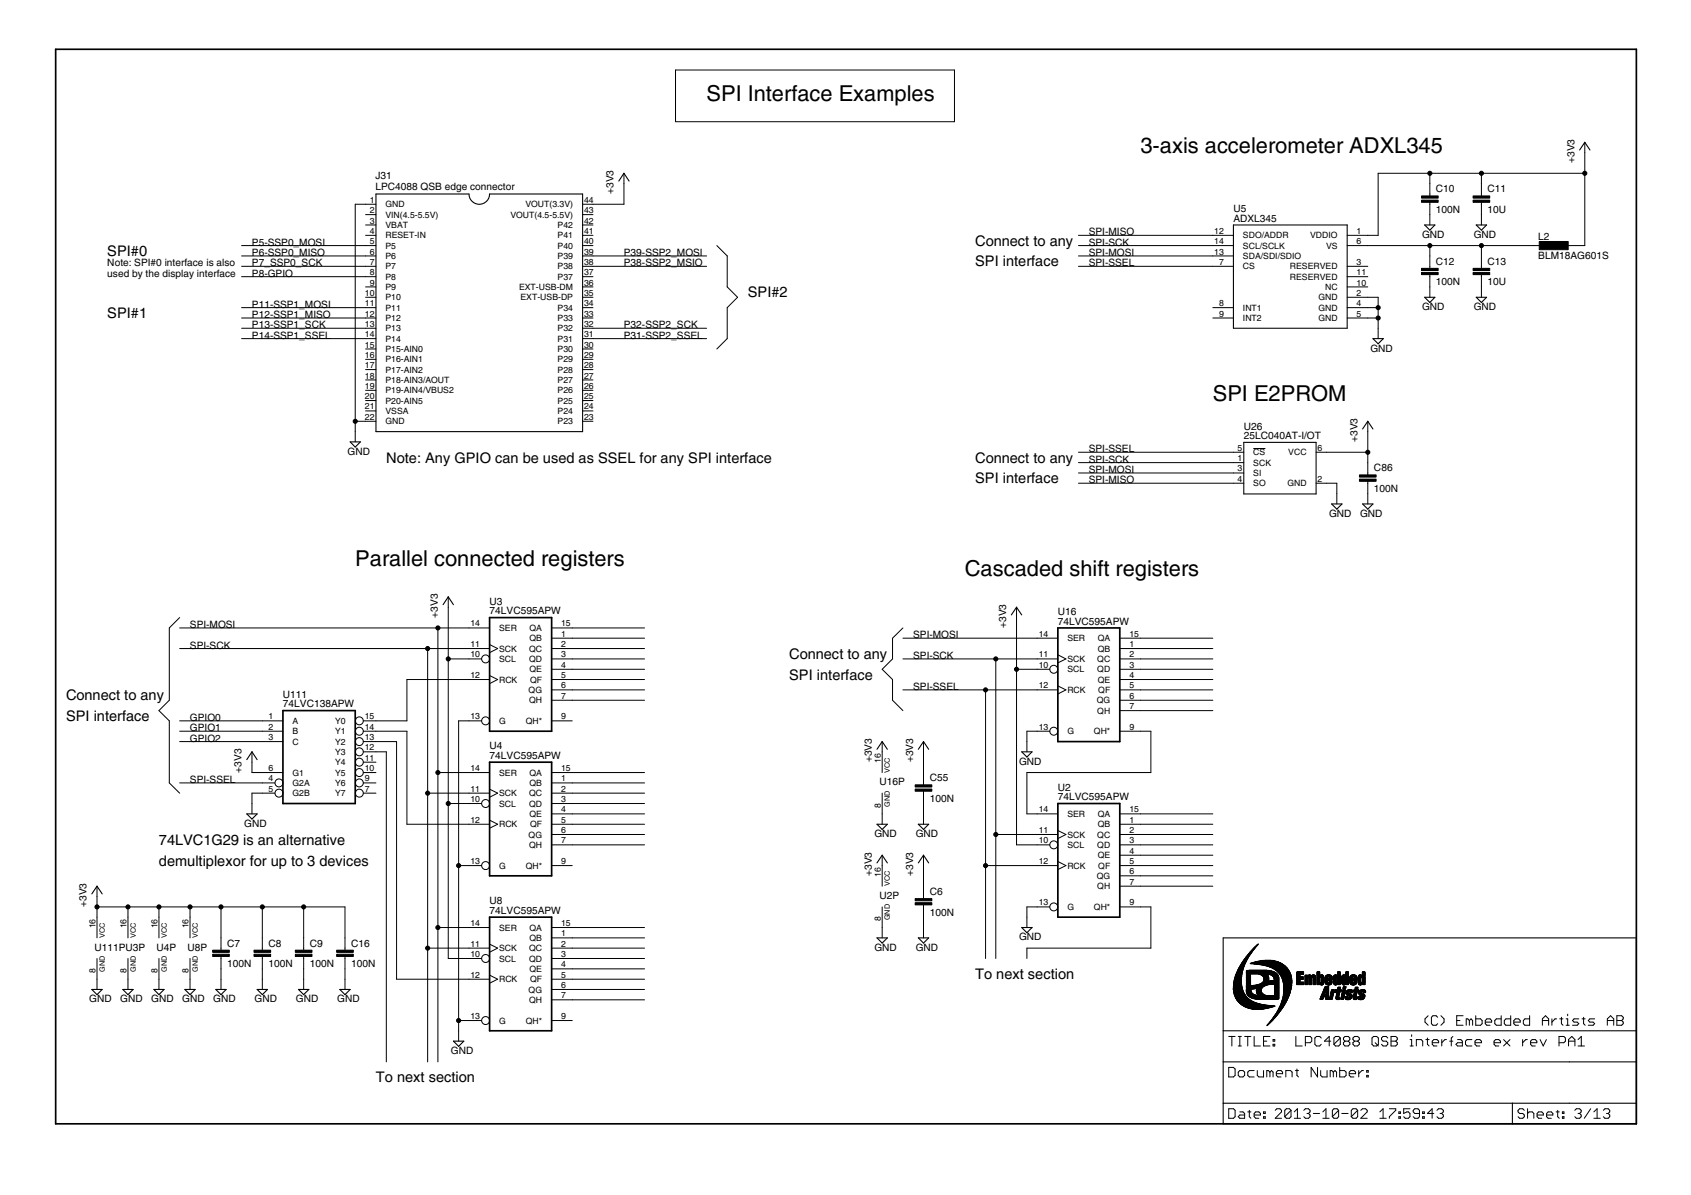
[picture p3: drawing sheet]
<svg xmlns="http://www.w3.org/2000/svg" width="297mm" height="210mm" viewBox="0 0 297 210" stroke-linecap="round" stroke-linejoin="round" font-family="sans-serif">
<defs><g id="words">
<g font-size="4.4">
<text x="124.1" y="17.7">SPI Interface Examples</text>
<text x="200.3" y="26.8">3-axis accelerometer ADXL345</text>
<text x="213" y="70.4">SPI E2PROM</text>
<text x="62.4" y="99.4">Parallel connected registers</text>
<text x="169.5" y="101.2">Cascaded shift registers</text>
</g>
<g font-size="3">
<text x="18.9" y="45">SPI#0</text>
<text x="171.3" y="43.1">Connect to any</text>
<text x="171.3" y="46.8">SPI interface</text>
<text x="131.4" y="52.2">SPI#2</text>
<text x="18.9" y="55.8">SPI#1</text>
<text x="67.9" y="81.3">Note: Any GPIO can be used as SSEL for any SPI interface</text>
<text x="171.3" y="81.3">Connect to any</text>
<text x="171.3" y="84.9">SPI interface</text>
<text x="138.6" y="115.7">Connect to any</text>
<text x="138.6" y="119.4">SPI interface</text>
<text x="11.6" y="123">Connect to any</text>
<text x="11.6" y="126.6">SPI interface</text>
<text x="27.9" y="148.4">74LVC1G29 is an alternative</text>
<text x="27.9" y="152">demultiplexor for up to 3 devices</text>
<text x="171.3" y="172">To next section</text>
<text x="66" y="190.1">To next section</text>
</g>
<g font-size="2.1">
<text x="276.6" y="28.6" transform="rotate(-90 276.6 28.6)">+3V3</text>
<text x="65.9" y="33.3">LPC4088 QSB edge connector</text>
<text x="65.9" y="31.4">J31</text>
<text x="107.8" y="34.1" transform="rotate(-90 107.8 34.1)">+3V3</text>
<text x="252.2" y="33.8">C10</text>
<text x="261.3" y="33.8">C11</text>
<text x="191.3" y="41.3">SPI-MISO</text>
<text x="216.7" y="39">ADXL345</text>
<text x="216.7" y="37.2">U5</text>
<text x="249.8" y="41.8">GND</text>
<text x="252.2" y="37.4">100N</text>
<text x="258.9" y="41.8">GND</text>
<text x="261.3" y="37.4">10U</text>
<text x="18.9" y="46.8">Note: SPI#0 interface is also</text>
<text x="44.3" y="43.1">P5-SSP0_MOSI</text>
<text x="44.3" y="45">P6-SSP0_MISO</text>
<text x="44.3" y="46.8">P7_SSP0_SCK</text>
<text x="109.6" y="45">P39-SSP2_MOSI</text>
<text x="109.6" y="46.8">P38-SSP2_MSIO</text>
<text x="191.3" y="45">SPI-MOSI</text>
<text x="191.3" y="46.8">SPI-SSEL</text>
<text x="191.3" y="43.1">SPI-SCK</text>
<text x="252.2" y="46.5">C12</text>
<text x="261.3" y="46.5">C13</text>
<text x="270.2" y="45.5">BLM18AG601S</text>
<text x="270.2" y="42.1">L2</text>
<text x="18.9" y="48.6">used by the display interface</text>
<text x="44.3" y="48.6">P8-GPIO</text>
<text x="252.2" y="50.1">100N</text>
<text x="261.3" y="50.1">10U</text>
<text x="44.3" y="59.5">P14-SSP1_SSEL</text>
<text x="44.3" y="57.7">P13-SSP1_SCK</text>
<text x="44.3" y="55.8">P12-SSP1_MISO</text>
<text x="44.3" y="54">P11-SSP1_MOSI</text>
<text x="109.6" y="59.5">P31-SSP2_SSEL</text>
<text x="109.6" y="57.7">P32-SSP2_SCK</text>
<text x="249.8" y="54.5">GND</text>
<text x="258.9" y="54.5">GND</text>
<text x="240.7" y="61.7">GND</text>
<text x="218.5" y="77.2">25LC040AT-I/OT</text>
<text x="218.5" y="75.5">U26</text>
<text x="238.4" y="77.6" transform="rotate(-90 238.4 77.6)">+3V3</text>
<text x="61" y="79.9">GND</text>
<text x="191.3" y="83.1">SPI-MOSI</text>
<text x="191.3" y="79.4">SPI-SSEL</text>
<text x="191.3" y="81.3">SPI-SCK</text>
<text x="241.4" y="82.8">C86</text>
<text x="191.3" y="84.9">SPI-MISO</text>
<text x="241.4" y="86.4">100N</text>
<text x="233.5" y="90.8">GND</text>
<text x="238.9" y="90.8">GND</text>
<text x="86" y="107.9">74LVC595APW</text>
<text x="86" y="106.2">U3</text>
<text x="33.4" y="110.3">SPI-MOSI</text>
<text x="33.4" y="113.9">SPI-SCK</text>
<text x="76.9" y="108.5" transform="rotate(-90 76.9 108.5)">+3V3</text>
<text x="160.4" y="112.1">SPI-MOSI</text>
<text x="176.7" y="110.3" transform="rotate(-90 176.7 110.3)">+3V3</text>
<text x="185.8" y="109.7">74LVC595APW</text>
<text x="185.8" y="108">U16</text>
<text x="160.4" y="115.7">SPI-SCK</text>
<text x="49.7" y="124.3">74LVC138APW</text>
<text x="49.7" y="122.5">U111</text>
<text x="160.4" y="121.2">SPI-SSEL</text>
<text x="33.4" y="126.6">GPIO0</text>
<text x="33.4" y="128.4">GPIO1</text>
<text x="33.4" y="130.3">GPIO2</text>
<text x="86" y="131.6">U4</text>
<text x="33.4" y="137.5">SPI-SSEL</text>
<text x="42.4" y="135.7" transform="rotate(-90 42.4 135.7)">+3V3</text>
<text x="86" y="133.3">74LVC595APW</text>
<text x="153.2" y="133.9" transform="rotate(-90 153.2 133.9)">+3V3</text>
<text x="154.5" y="138">U16P</text>
<text x="160.4" y="133.9" transform="rotate(-90 160.4 133.9)">+3V3</text>
<text x="163.3" y="137.2">C55</text>
<text x="179" y="134.3">GND</text>
<text x="163.3" y="140.9">100N</text>
<text x="185.8" y="140.6">74LVC595APW</text>
<text x="185.8" y="138.9">U2</text>
<text x="42.9" y="145.2">GND</text>
<text x="153.6" y="147">GND</text>
<text x="160.9" y="147">GND</text>
<text x="153.2" y="153.8" transform="rotate(-90 153.2 153.8)">+3V3</text>
<text x="160.4" y="153.8" transform="rotate(-90 160.4 153.8)">+3V3</text>
<text x="15.2" y="159.3" transform="rotate(-90 15.2 159.3)">+3V3</text>
<text x="86" y="160.6">74LVC595APW</text>
<text x="86" y="158.8">U8</text>
<text x="154.5" y="157.9">U2P</text>
<text x="163.3" y="160.8">100N</text>
<text x="163.3" y="157.2">C6</text>
<text x="16.6" y="167">U111PU3P</text>
<text x="27.5" y="167">U4P</text>
<text x="32.9" y="167">U8P</text>
<text x="39.9" y="166.3">C7</text>
<text x="47.2" y="166.3">C8</text>
<text x="54.4" y="166.3">C9</text>
<text x="61.7" y="166.3">C16</text>
<text x="153.6" y="167">GND</text>
<text x="160.9" y="167">GND</text>
<text x="179" y="165.2">GND</text>
<text x="39.9" y="169.9">100N</text>
<text x="47.2" y="169.9">100N</text>
<text x="54.4" y="169.9">100N</text>
<text x="61.7" y="169.9">100N</text>
<text x="15.7" y="176.1">GND</text>
<text x="21.1" y="176.1">GND</text>
<text x="26.6" y="176.1">GND</text>
<text x="32" y="176.1">GND</text>
<text x="37.5" y="176.1">GND</text>
<text x="44.7" y="176.1">GND</text>
<text x="52" y="176.1">GND</text>
<text x="59.2" y="176.1">GND</text>
<text x="79.2" y="185.2">GND</text>
</g>
<g font-size="1.8">
<text x="64.9" y="35.6">1</text>
<text x="102.6" y="35.6">44</text>
<text x="64.9" y="37.4">2</text>
<text x="64.9" y="39.3">3</text>
<text x="64.9" y="41.1">4</text>
<text x="67.7" y="36.4">GND</text>
<text x="67.7" y="38.2">VIN(4.5-5.5V)</text>
<text x="67.7" y="40.1">VBAT</text>
<text x="67.7" y="41.9">RESET-IN</text>
<text x="89.7" y="38.2">VOUT(4.5-5.5V)</text>
<text x="92.3" y="36.4">VOUT(3.3V)</text>
<text x="98" y="41.9">P41</text>
<text x="98" y="40.1">P42</text>
<text x="102.6" y="41.1">41</text>
<text x="102.6" y="39.3">42</text>
<text x="102.6" y="37.4">43</text>
<text x="213.3" y="41.1">12</text>
<text x="218.3" y="41.9">SDO/ADDR</text>
<text x="230.1" y="41.9">VDDIO</text>
<text x="238.3" y="41.1">1</text>
<text x="64.9" y="42.9">5</text>
<text x="64.9" y="44.7">6</text>
<text x="64.9" y="46.5">7</text>
<text x="67.7" y="43.7">P5</text>
<text x="67.7" y="45.5">P6</text>
<text x="67.7" y="47.3">P7</text>
<text x="98" y="47.3">P38</text>
<text x="98" y="45.5">P39</text>
<text x="98" y="43.7">P40</text>
<text x="102.6" y="46.5">38</text>
<text x="102.6" y="44.7">39</text>
<text x="102.6" y="42.9">40</text>
<text x="213.3" y="44.7">13</text>
<text x="213.3" y="42.9">14</text>
<text x="214.2" y="46.5">7</text>
<text x="218.3" y="47.3">CS</text>
<text x="218.3" y="45.5">SDA/SDI/SDIO</text>
<text x="218.3" y="43.7">SCL/SCLK</text>
<text x="226.6" y="47.3">RESERVED</text>
<text x="232.9" y="43.7">VS</text>
<text x="238.3" y="46.5">3</text>
<text x="238.3" y="42.9">6</text>
<text x="64.1" y="52">10</text>
<text x="64.1" y="53.8">11</text>
<text x="64.9" y="48.3">8</text>
<text x="64.9" y="50.2">9</text>
<text x="67.7" y="49.1">P8</text>
<text x="67.7" y="50.9">P9</text>
<text x="67.7" y="52.8">P10</text>
<text x="91.2" y="50.9">EXT-USB-DM</text>
<text x="91.4" y="52.8">EXT-USB-DP</text>
<text x="98" y="49.1">P37</text>
<text x="102.6" y="50.2">36</text>
<text x="102.6" y="52">35</text>
<text x="102.6" y="53.8">34</text>
<text x="102.6" y="48.3">37</text>
<text x="214.2" y="53.8">8</text>
<text x="226.6" y="49.1">RESERVED</text>
<text x="231.6" y="52.8">GND</text>
<text x="232.8" y="50.9">NC</text>
<text x="238.3" y="52">2</text>
<text x="238.3" y="53.8">4</text>
<text x="238.3" y="50.2">10</text>
<text x="238.3" y="48.3">11</text>
<text x="64.1" y="55.6">12</text>
<text x="64.1" y="57.4">13</text>
<text x="64.1" y="59.2">14</text>
<text x="67.7" y="54.6">P11</text>
<text x="67.7" y="56.4">P12</text>
<text x="67.7" y="58.2">P13</text>
<text x="98" y="58.2">P32</text>
<text x="98" y="56.4">P33</text>
<text x="98" y="54.6">P34</text>
<text x="102.6" y="59.2">31</text>
<text x="102.6" y="57.4">32</text>
<text x="102.6" y="55.6">33</text>
<text x="214.2" y="55.6">9</text>
<text x="218.3" y="54.6">INT1</text>
<text x="218.3" y="56.4">INT2</text>
<text x="231.6" y="54.6">GND</text>
<text x="231.6" y="56.4">GND</text>
<text x="238.3" y="55.6">5</text>
<text x="64.1" y="61">15</text>
<text x="64.1" y="62.9">16</text>
<text x="64.1" y="64.7">17</text>
<text x="67.7" y="60">P14</text>
<text x="67.7" y="61.8">P15-AIN0</text>
<text x="67.7" y="63.7">P16-AIN1</text>
<text x="67.7" y="65.5">P17-AIN2</text>
<text x="98" y="65.5">P28</text>
<text x="98" y="63.6">P29</text>
<text x="98" y="61.8">P30</text>
<text x="98" y="60">P31</text>
<text x="102.6" y="64.7">28</text>
<text x="102.6" y="62.9">29</text>
<text x="102.6" y="61">30</text>
<text x="64.1" y="66.5">18</text>
<text x="64.1" y="68.3">19</text>
<text x="64.1" y="71.9">21</text>
<text x="64.1" y="70.1">20</text>
<text x="67.7" y="67.3">P18-AIN3/AOUT</text>
<text x="67.7" y="69.1">P19-AIN4/VBUS2</text>
<text x="67.7" y="70.9">P20-AIN5</text>
<text x="98" y="70.9">P25</text>
<text x="98" y="69.1">P26</text>
<text x="98" y="67.3">P27</text>
<text x="102.6" y="70.1">25</text>
<text x="102.6" y="68.3">26</text>
<text x="102.6" y="66.5">27</text>
<text x="102.6" y="71.9">24</text>
<text x="64.1" y="73.7">22</text>
<text x="67.7" y="72.7">VSSA</text>
<text x="67.7" y="74.5">GND</text>
<text x="98" y="72.7">P24</text>
<text x="98" y="74.5">P23</text>
<text x="102.6" y="73.7">23</text>
<text x="217.4" y="79.2">5</text>
<text x="217.4" y="81">1</text>
<text x="217.4" y="82.8">3</text>
<text x="220.2" y="80">CS</text>
<text x="220.2" y="81.8">SCK</text>
<text x="220.2" y="83.6">SI</text>
<text x="226.3" y="80">VCC</text>
<text x="231.4" y="79.2">6</text>
<text x="217.4" y="84.6">4</text>
<text x="220.2" y="85.4">SO</text>
<text x="226.1" y="85.4">GND</text>
<text x="231.4" y="84.6">2</text>
<text x="82.6" y="113.7">11</text>
<text x="82.6" y="110">14</text>
<text x="87.7" y="110.8">SER</text>
<text x="93" y="112.6">QB</text>
<text x="93" y="110.8">QA</text>
<text x="98.6" y="111.9">1</text>
<text x="98.6" y="113.7">2</text>
<text x="98.6" y="110">15</text>
<text x="182.5" y="111.9">14</text>
<text x="187.5" y="112.7">SER</text>
<text x="192.8" y="112.6">QA</text>
<text x="198.4" y="113.7">1</text>
<text x="198.4" y="111.9">15</text>
<text x="82.6" y="115.5">10</text>
<text x="82.6" y="119.1">12</text>
<text x="87.7" y="116.3">SCL</text>
<text x="87.7" y="114.5">SCK</text>
<text x="87.7" y="119.9">RCK</text>
<text x="92.9" y="114.5">QC</text>
<text x="92.9" y="116.3">QD</text>
<text x="93" y="118.1">QE</text>
<text x="93.1" y="119.9">QF</text>
<text x="98.6" y="115.5">3</text>
<text x="98.6" y="117.3">4</text>
<text x="98.6" y="119.1">5</text>
<text x="182.5" y="117.3">10</text>
<text x="182.5" y="115.5">11</text>
<text x="187.5" y="118.1">SCL</text>
<text x="187.5" y="116.3">SCK</text>
<text x="192.8" y="116.3">QC</text>
<text x="192.8" y="118.1">QD</text>
<text x="192.8" y="114.5">QB</text>
<text x="192.8" y="119.9">QE</text>
<text x="198.4" y="115.5">2</text>
<text x="198.4" y="117.3">3</text>
<text x="198.4" y="119.1">4</text>
<text x="92.9" y="121.7">QG</text>
<text x="92.9" y="123.5">QH</text>
<text x="98.6" y="120.9">6</text>
<text x="98.6" y="122.7">7</text>
<text x="182.5" y="120.9">12</text>
<text x="187.5" y="121.7">RCK</text>
<text x="192.7" y="123.5">QG</text>
<text x="192.8" y="125.3">QH</text>
<text x="192.9" y="121.7">QF</text>
<text x="198.4" y="120.9">5</text>
<text x="198.4" y="122.7">6</text>
<text x="198.4" y="124.6">7</text>
<text x="47.2" y="126.4">1</text>
<text x="47.2" y="128.2">2</text>
<text x="47.2" y="130">3</text>
<text x="51.4" y="127.2">A</text>
<text x="51.4" y="129">B</text>
<text x="51.4" y="130.8">C</text>
<text x="58.9" y="130.8">Y2</text>
<text x="58.9" y="129">Y1</text>
<text x="58.9" y="127.2">Y0</text>
<text x="64.1" y="131.8">12</text>
<text x="64.1" y="130">13</text>
<text x="64.1" y="128.2">14</text>
<text x="64.1" y="126.4">15</text>
<text x="82.6" y="126.4">13</text>
<text x="87.7" y="127.2">G</text>
<text x="92.3" y="127.2">QH*</text>
<text x="98.6" y="126.4">9</text>
<text x="182.5" y="128.2">13</text>
<text x="187.5" y="129">G</text>
<text x="192.2" y="129">QH*</text>
<text x="198.4" y="128.2">9</text>
<text x="47.2" y="137.3">4</text>
<text x="47.2" y="135.4">6</text>
<text x="51.4" y="136.2">G1</text>
<text x="58.9" y="136.2">Y5</text>
<text x="58.9" y="134.4">Y4</text>
<text x="58.9" y="132.6">Y3</text>
<text x="64.1" y="137.3">9</text>
<text x="64.1" y="135.4">10</text>
<text x="64.1" y="133.6">11</text>
<text x="82.6" y="135.4">14</text>
<text x="87.7" y="136.2">SER</text>
<text x="93" y="136.2">QA</text>
<text x="98.6" y="137.3">1</text>
<text x="98.6" y="135.4">15</text>
<text x="154.7" y="134" transform="rotate(-90 154.7 134)">16</text>
<text x="47.2" y="139.1">5</text>
<text x="51.4" y="138.1">G2A</text>
<text x="51.4" y="139.9">G2B</text>
<text x="58.9" y="139.9">Y7</text>
<text x="58.9" y="138">Y6</text>
<text x="64.1" y="139.1">7</text>
<text x="82.6" y="140.9">10</text>
<text x="82.6" y="139.1">11</text>
<text x="87.7" y="141.7">SCL</text>
<text x="87.7" y="139.9">SCK</text>
<text x="92.9" y="139.9">QC</text>
<text x="92.9" y="141.7">QD</text>
<text x="93" y="138">QB</text>
<text x="93" y="143.5">QE</text>
<text x="98.6" y="139.1">2</text>
<text x="98.6" y="140.9">3</text>
<text x="98.6" y="142.7">4</text>
<text x="154.7" y="141.8" transform="rotate(-90 154.7 141.8)">8</text>
<text x="182.5" y="142.7">14</text>
<text x="187.5" y="143.5">SER</text>
<text x="192.8" y="143.5">QA</text>
<text x="198.4" y="142.7">15</text>
<text x="82.6" y="144.5">12</text>
<text x="87.7" y="145.3">RCK</text>
<text x="92.9" y="147.1">QG</text>
<text x="92.9" y="148.9">QH</text>
<text x="93.1" y="145.3">QF</text>
<text x="98.6" y="144.5">5</text>
<text x="98.6" y="146.3">6</text>
<text x="98.6" y="148.1">7</text>
<text x="182.5" y="148.1">10</text>
<text x="182.5" y="146.3">11</text>
<text x="187.5" y="148.9">SCL</text>
<text x="187.5" y="147.1">SCK</text>
<text x="192.8" y="147.1">QC</text>
<text x="192.8" y="148.9">QD</text>
<text x="192.8" y="145.3">QB</text>
<text x="198.4" y="144.5">1</text>
<text x="198.4" y="146.3">2</text>
<text x="198.4" y="148.1">3</text>
<text x="198.4" y="150">4</text>
<text x="82.6" y="151.8">13</text>
<text x="87.7" y="152.6">G</text>
<text x="92.3" y="152.6">QH*</text>
<text x="98.6" y="151.8">9</text>
<text x="154.7" y="154" transform="rotate(-90 154.7 154)">16</text>
<text x="182.5" y="151.8">12</text>
<text x="187.5" y="152.6">RCK</text>
<text x="192.7" y="154.4">QG</text>
<text x="192.8" y="150.8">QE</text>
<text x="192.9" y="152.6">QF</text>
<text x="198.4" y="151.8">5</text>
<text x="198.4" y="153.6">6</text>
<text x="198.4" y="155.4">7</text>
<text x="154.7" y="161.8" transform="rotate(-90 154.7 161.8)">8</text>
<text x="182.5" y="159">13</text>
<text x="187.5" y="159.8">G</text>
<text x="192.2" y="159.8">QH*</text>
<text x="192.8" y="156.2">QH</text>
<text x="198.4" y="159">9</text>
<text x="16.8" y="163.1" transform="rotate(-90 16.8 163.1)">16</text>
<text x="22.2" y="163.1" transform="rotate(-90 22.2 163.1)">16</text>
<text x="27.7" y="163.1" transform="rotate(-90 27.7 163.1)">16</text>
<text x="33.1" y="163.1" transform="rotate(-90 33.1 163.1)">16</text>
<text x="82.6" y="166.3">11</text>
<text x="82.6" y="162.7">14</text>
<text x="87.7" y="167.1">SCK</text>
<text x="87.7" y="163.5">SER</text>
<text x="92.9" y="167.1">QC</text>
<text x="93" y="165.3">QB</text>
<text x="93" y="163.5">QA</text>
<text x="98.6" y="164.5">1</text>
<text x="98.6" y="166.3">2</text>
<text x="98.6" y="162.7">15</text>
<text x="16.8" y="170.9" transform="rotate(-90 16.8 170.9)">8</text>
<text x="22.2" y="170.9" transform="rotate(-90 22.2 170.9)">8</text>
<text x="27.7" y="170.9" transform="rotate(-90 27.7 170.9)">8</text>
<text x="33.1" y="170.9" transform="rotate(-90 33.1 170.9)">8</text>
<text x="82.6" y="168.1">10</text>
<text x="82.6" y="171.7">12</text>
<text x="87.7" y="168.9">SCL</text>
<text x="87.7" y="172.5">RCK</text>
<text x="92.9" y="168.9">QD</text>
<text x="93" y="170.7">QE</text>
<text x="93.1" y="172.5">QF</text>
<text x="98.6" y="168.1">3</text>
<text x="98.6" y="169.9">4</text>
<text x="98.6" y="171.7">5</text>
<text x="98.6" y="173.6">6</text>
<text x="82.6" y="179">13</text>
<text x="87.7" y="179.8">G</text>
<text x="92.3" y="179.8">QH*</text>
<text x="92.9" y="174.3">QG</text>
<text x="92.9" y="176.2">QH</text>
<text x="98.6" y="175.4">7</text>
<text x="98.6" y="179">9</text>
</g>
<g font-size="1.5">
<text x="156.3" y="135.7" transform="rotate(-90 156.3 135.7)">VCC</text>
<text x="156.3" y="141.7" transform="rotate(-90 156.3 141.7)">GND</text>
<text x="156.3" y="155.7" transform="rotate(-90 156.3 155.7)">VCC</text>
<text x="156.3" y="161.6" transform="rotate(-90 156.3 161.6)">GND</text>
<text x="18.4" y="164.7" transform="rotate(-90 18.4 164.7)">VCC</text>
<text x="23.8" y="164.7" transform="rotate(-90 23.8 164.7)">VCC</text>
<text x="29.3" y="164.7" transform="rotate(-90 29.3 164.7)">VCC</text>
<text x="34.7" y="164.7" transform="rotate(-90 34.7 164.7)">VCC</text>
<text x="18.4" y="170.7" transform="rotate(-90 18.4 170.7)">GND</text>
<text x="23.8" y="170.7" transform="rotate(-90 23.8 170.7)">GND</text>
<text x="29.3" y="170.7" transform="rotate(-90 29.3 170.7)">GND</text>
<text x="34.7" y="170.7" transform="rotate(-90 34.7 170.7)">GND</text>
</g>
</g></defs>
<g fill="#000" stroke="#000" stroke-width=".18">
<path d="M118.7 12.3h49zM167.7 12.3v9.1zM64.2 35.9h1.8zM64.2 37.7h1.8zM64.2 39.5h1.8zM62.4 35.9h1.8zM102.3 39.5h1.9zM102.3 37.7h1.9zM102.3 35.9h1.9zM104.2 35.9h5.4zM109.6 30.4v1.9zM109.6 32.3v3.6z"/>
<path d="M118.7 12.3v9.1zM118.7 21.4h49zM242.1 30.4h9.1zM242.1 30.4v10.9zM251.2 32.3v1.8zM251.2 35.9v1.8zM251.2 34.1v.3zM251.2 35.5v.4zM251.2 37.7v1.8zM251.2 30.4v1.9zM251.2 30.4h9zM260.2 37.7v1.8z"/>
<path d="M260.2 32.3v1.8zM260.2 35.9v1.8zM260.2 34.1v.3zM260.2 35.5v.4zM260.2 30.4v1.9zM260.2 30.4h18.2zM278.4 25v1.8zM278.4 26.8v3.6zM42.4 57.7h21.8zM42.4 54h21.8zM42.4 45h21.8zM42.4 46.8h21.8z"/>
<path d="M42.4 48.6h21.8zM64.2 41.3h1.8zM64.2 43.1h1.8zM64.2 45h1.8zM64.2 46.8h1.8zM64.2 48.6h1.8zM64.2 50.4h1.8zM64.2 52.2h1.8zM64.2 54h1.8zM64.2 55.9h1.8zM64.2 57.7h1.8zM64.2 59.5h1.8z"/>
<path d="M42.4 59.5h21.8zM42.4 55.9h21.8zM42.4 43.1h21.8zM102.3 50.4h1.9zM102.3 52.2h1.9zM102.3 59.5h1.9zM102.3 57.7h1.9zM102.3 55.9h1.9zM102.3 54h1.9zM102.3 48.6h1.9zM102.3 46.8h1.9zM102.3 45h1.9z"/>
<path d="M102.3 43.1h1.9zM102.3 41.3h1.9zM104.2 45h19.9zM104.2 46.8h19.9zM104.2 59.5h19.9zM104.2 57.7h19.9zM125.9 43.1l1.8 1.9zM127.7 45v5.4zM127.7 50.4l1.9 1.8zM127.7 54v5.5zM127.7 59.5l-1.8 1.8zM129.6 52.2l-1.9 1.8z"/>
<path d="M189.4 45h23.6zM189.4 46.8h23.6zM189.4 43.1h23.6zM189.4 41.3h23.6zM213 46.8h3.7zM213 54h3.7zM213 55.9h3.7zM213 41.3h3.7zM213 45h3.7zM213 43.1h3.7zM236.6 41.3h3.7zM236.6 52.2h3.7z"/>
<path d="M236.6 46.8h3.7zM236.6 54h3.7zM236.6 55.9h3.7zM236.6 43.1h3.7zM236.6 50.4h3.7zM236.6 48.6h3.7zM240.3 52.2h1.8zM240.3 54h1.8zM240.3 55.9h1.8zM240.3 43.1h10.9zM242.1 57.7v1.8zM242.1 52.2v1.8z"/>
<path d="M242.1 54v1.9zM242.1 55.9v1.8zM240.3 41.3h1.8zM251.2 45v1.8zM251.2 48.6v1.8zM251.2 46.8v.3zM251.2 48.2v.4zM251.2 50.4v1.8zM251.2 43.1v1.9zM251.2 43.1h9zM260.2 50.4v1.8zM260.2 45v1.8z"/>
<path d="M260.2 48.6v1.8zM260.2 46.8v.3zM260.2 48.2v.4zM260.2 43.1v1.9zM260.2 43.1h9.1zM269.3 43.1h1.8zM274.7 43.1h1.9zM276.6 43.1h1.8zM278.4 30.4v12.7zM62.4 75.8v1.8zM62.4 74v1.8zM62.4 35.9v38.1z"/>
<path d="M64.2 61.3h1.8zM64.2 63.1h1.8zM64.2 64.9h1.8zM64.2 66.7h1.8zM64.2 68.6h1.8zM64.2 72.2h1.8zM64.2 74h1.8zM64.2 70.4h1.8zM62.4 74h1.8zM102.3 70.4h1.9zM102.3 68.6h1.9zM102.3 66.7h1.9z"/>
<path d="M102.3 64.9h1.9zM102.3 63.1h1.9zM102.3 61.3h1.9zM102.3 72.2h1.9zM102.3 74h1.9zM216.7 79.4h1.8zM189.4 79.4h27.3zM220.2 78.8h2.1zM231.2 79.4h1.8zM240.3 74v1.8zM240.3 79.4v1.9zM233 79.4h7.3z"/>
<path d="M240.3 75.8v3.6zM216.7 84.9h1.8zM216.7 81.3h1.8zM216.7 83.1h1.8zM189.4 83.1h27.3zM189.4 81.3h27.3zM189.4 84.9h27.3zM231.2 84.9h1.8zM233 84.9h1.8zM234.8 86.7v1.8zM234.8 84.9v1.8zM240.3 81.3v1.8z"/>
<path d="M240.3 84.9v1.8zM240.3 83.1v.3zM240.3 84.5v.4zM240.3 86.7v1.8zM29.7 110.3v12.7zM31.6 108.5l-1.9 1.8zM71.5 119.4v7.2zM31.6 113.9h43.5zM31.6 110.3h45.3zM78.7 104.8v1.9zM78.7 106.7v9zM82.4 115.7h2.2z"/>
<path d="M82.4 113.9h3.6zM82.4 119.4h3.6zM82.4 110.3h3.6zM78.7 115.7h3.7zM76.9 110.3h5.5zM75.1 113.9h7.3zM71.5 119.4h10.9zM86 113.2l1.4 .7zM86 118.7l1.4 .7zM86 114.6l1.4-.7zM86 120.1l1.4-.7zM96.9 112.1h3.6z"/>
<path d="M96.9 113.9h3.6zM96.9 115.7h3.6zM96.9 117.6h3.6zM96.9 119.4h3.6zM96.9 110.3h3.6zM100.5 110.3h12.7zM100.5 112.1h12.7zM100.5 115.7h12.7zM100.5 119.4h12.7zM100.5 113.9h12.7zM100.5 117.6h12.7zM155 117.6l1.8 1.8z"/>
<path d="M156.8 112.1v3.6zM156.8 115.7l-1.8 1.9zM156.8 119.4v3.6zM156.8 112.1l1.8-1.8zM158.6 112.1h23.6zM158.6 115.7h16.3zM174.9 115.7h7.3zM178.6 106.7v1.8zM178.6 108.5v9.1zM182.2 117.6h2.2zM182.2 115.7h3.6zM182.2 112.1h3.6z"/>
<path d="M178.6 117.6h3.6zM185.8 115l1.4 .7zM185.8 116.4l1.4-.7zM196.7 113.9h3.6zM196.7 115.7h3.6zM196.7 117.6h3.6zM196.7 119.4h3.6zM196.7 112.1h3.6zM200.3 119.4h12.7zM200.3 117.6h12.7zM200.3 115.7h12.7zM200.3 113.9h12.7z"/>
<path d="M200.3 112.1h12.7zM27.9 124.8l1.8 1.8zM29.7 123l-1.8 1.8zM29.7 126.6v10.9zM29.7 137.5l1.9 1.8zM31.6 137.5h14.5zM44.3 132.1v1.8zM44.3 139.3v1.8zM44.3 133.9v1.8zM46.1 126.6h3.6zM46.1 128.4h3.6zM46.1 130.3h3.6z"/>
<path d="M46.1 137.5h2.2zM46.1 139.3h2.2zM46.1 135.7h3.6zM44.3 139.3h1.8zM44.3 135.7h1.8zM31.6 126.6h14.5zM31.6 128.4h14.5zM31.6 130.3h14.5zM63.8 139.3h2.2zM63.8 137.5h2.2zM63.8 135.7h2.2zM63.8 133.9h2.2z"/>
<path d="M63.8 132.1h2.2zM63.8 130.3h2.2zM63.8 128.4h2.2zM63.8 126.6h2.2zM66 126.6h5.5zM66 128.4h5.5zM66 132.1h1.9zM67.9 132.1v54.4zM66 130.3h3.7zM71.5 128.4v16.4zM75.1 113.9v25.4zM76.9 110.3v25.4z"/>
<path d="M80.6 126.6v25.4zM82.4 126.6h2.2zM82.4 139.3h3.6zM82.4 135.7h3.6zM80.6 126.6h1.8zM76.9 135.7h5.5zM75.1 139.3h7.3zM86 138.6l1.4 .7zM86 140l1.4-.7zM96.9 121.2h3.6zM96.9 123h3.6zM96.9 126.6h3.6z"/>
<path d="M96.9 137.5h3.6zM96.9 139.3h3.6zM96.9 135.7h3.6zM100.5 123h12.7zM100.5 135.7h12.7zM100.5 139.3h12.7zM100.5 121.2h12.7zM100.5 137.5h12.7zM155 130.3v1.8zM155 132.1v3.6zM156.8 123l1.8 1.8zM158.6 121.2h14.5z"/>
<path d="M162.2 135.7v1.8zM162.2 137.5v.4zM162.2 139v.3zM162.2 130.3v1.8zM162.2 132.1v3.6zM173.1 121.2h9.1zM180.4 130.3v1.8zM180.4 128.4v1.9zM180.4 135.7h21.8zM182.2 121.2h3.6zM182.2 128.4h2.2zM180.4 128.4h1.8z"/>
<path d="M185.8 120.5l1.4 .7zM185.8 121.9l1.4-.7zM196.7 121.2h3.6zM196.7 123h3.6zM196.7 124.8h3.6zM196.7 128.4h3.6zM200.3 128.4h1.9zM200.3 123h12.7zM200.3 121.2h12.7zM200.3 124.8h12.7zM202.2 128.4v7.3zM17 155.7v1.8z"/>
<path d="M17 157.5v1.8zM17 159.3h5.5zM22.5 159.3v1.8zM22.5 159.3h5.4zM27.9 159.3v1.8zM27.9 159.3h5.5zM33.4 159.3v1.8zM33.4 159.3h5.4zM38.8 159.3v5.4zM38.8 159.3h7.3zM44.3 141.1v1.9zM46.1 159.3v5.4z"/>
<path d="M46.1 159.3h7.2zM53.3 159.3v5.4zM53.3 159.3h7.3zM60.6 159.3v5.4zM78.7 115.7v25.4zM80.6 152v27.3zM82.4 141.1h2.2zM82.4 144.8h3.6zM82.4 152h2.2zM80.6 152h1.8zM78.7 141.1h3.7zM71.5 144.8h10.9z"/>
<path d="M86 144.1l1.4 .7zM86 145.5l1.4-.7zM96.9 141.1h3.6zM96.9 143h3.6zM96.9 144.8h3.6zM96.9 146.6h3.6zM96.9 148.4h3.6zM96.9 152h3.6zM100.5 143h12.7zM100.5 146.6h12.7zM100.5 141.1h12.7zM100.5 144.8h12.7z"/>
<path d="M100.5 148.4h12.7zM155 143v1.8zM155 139.3v3.7zM155 152v3.7zM155 150.2v1.8zM162.2 139.3v1.8zM162.2 143v1.8zM162.2 155.7v1.8zM162.2 157.5v.3zM162.2 158.9v.4zM162.2 150.2v1.8zM162.2 141.1v1.9z"/>
<path d="M162.2 152v3.7zM173.1 121.2v30.8zM173.1 152v16.4zM174.9 115.7v30.9zM174.9 146.6v21.8zM178.6 117.6v30.8zM180.4 159.3v1.8zM180.4 135.7v7.3zM182.2 148.4h2.2zM182.2 146.6h3.6zM182.2 152h3.6zM182.2 159.3h2.2z"/>
<path d="M182.2 143h3.6zM180.4 159.3h1.8zM178.6 148.4h3.6zM173.1 152h9.1zM174.9 146.6h7.3zM180.4 143h1.8zM185.8 145.9l1.4 .7zM185.8 151.3l1.4 .7zM185.8 147.3l1.4-.7zM185.8 152.7l1.4-.7zM196.7 144.8h3.6zM196.7 146.6h3.6z"/>
<path d="M196.7 148.4h3.6zM196.7 150.2h3.6zM196.7 152h3.6zM196.7 153.8h3.6zM196.7 155.7h3.6zM196.7 143h3.6zM196.7 159.3h3.6zM200.3 143h12.7zM200.3 144.8h12.7zM200.3 146.6h12.7zM200.3 148.4h12.7zM200.3 150.2h12.7z"/>
<path d="M200.3 152h12.7zM200.3 153.8h12.7zM200.3 159.3h1.9zM200.3 155.7h12.7zM202.2 159.3v7.2zM17 168.4v3.6zM17 161.1v3.6zM17 172v1.8zM17 159.3v1.8zM22.5 168.4v3.6zM22.5 161.1v3.6zM22.5 172v1.8z"/>
<path d="M27.9 168.4v3.6zM27.9 161.1v3.6zM27.9 172v1.8zM33.4 168.4v3.6zM33.4 161.1v3.6zM33.4 172v1.8zM38.8 164.7v1.8zM38.8 168.4v1.8zM38.8 166.5v.4zM38.8 168v.4zM38.8 172v1.8zM38.8 170.2v1.8z"/>
<path d="M46.1 164.7v1.8zM46.1 168.4v1.8zM46.1 166.5v.4zM46.1 168v.4zM46.1 172v1.8zM46.1 170.2v1.8zM53.3 164.7v1.8zM53.3 168.4v1.8zM53.3 166.5v.4zM53.3 168v.4zM53.3 172v1.8zM53.3 170.2v1.8z"/>
<path d="M60.6 164.7v1.8zM60.6 168.4v1.8zM60.6 166.5v.4zM60.6 168v.4zM60.6 172v1.8zM60.6 170.2v1.8zM69.7 130.3v41.7zM75.1 139.3v27.2zM75.1 166.5v20zM76.9 135.7v27.2zM76.9 162.9v23.6zM78.7 141.1v27.3z"/>
<path d="M80.6 179.3v1.8zM82.4 168.4h2.2zM82.4 166.5h3.6zM82.4 172h3.6zM82.4 179.3h2.2zM82.4 162.9h3.6zM80.6 179.3h1.8zM78.7 168.4h3.7zM76.9 162.9h5.5zM75.1 166.5h7.3zM69.7 172h12.7zM86 165.8l1.4 .7z"/>
<path d="M86 171.3l1.4 .7zM86 167.3l1.4-.8zM86 172.7l1.4-.7zM96.9 164.7h3.6zM96.9 166.5h3.6zM96.9 168.4h3.6zM96.9 170.2h3.6zM96.9 172h3.6zM96.9 173.8h3.6zM96.9 175.6h3.6zM96.9 162.9h3.6zM96.9 179.3h3.6z"/>
<path d="M100.5 162.9h12.7zM100.5 166.5h12.7zM100.5 170.2h12.7zM100.5 172h12.7zM100.5 173.8h12.7zM100.5 175.6h12.7zM100.5 164.7h12.7zM100.5 168.4h12.7zM155 159.3v3.6zM155 162.9v1.8zM162.2 162.9v1.8zM162.2 159.3v1.8z"/>
<path d="M162.2 161.1v1.8zM180.4 161.1v1.8zM180.4 166.5v1.9zM180.4 166.5h21.8zM250.3 179v.5zM250.3 179l.6-.6zM251.4 178.7v1.1zM251.4 179.8l.3 .3zM251.4 178.7l.3-.3zM251.7 178.4h.6zM252.3 178.4l.2 .3zM253.7 179v.5z"/>
<path d="M253.1 178.4l.6 .6zM255.9 178.4v1.7zM255.9 179.3h.6zM255.9 178.4h1.1zM257.6 179h.2zM257.8 179l.3 .3zM258.1 179.3v.8zM258.1 179.3l.3-.3zM258.4 179l.3 .3zM258.7 179.3v.8zM259.2 178.4v1.7zM259.2 179h.9z"/>
<path d="M260.3 179.3v.5zM260.1 179l.2 .3zM260.9 179.3v.5zM261.2 179l-.3 .3zM261.2 179h.5zM261.7 179l.3 .3zM262 179.3v.2zM260.9 179.5h1.1zM262.6 179.3v.5zM262.8 179l-.2 .3zM262.8 179h.9zM263.7 178.4v1.7z"/>
<path d="M264.2 179.3v.5zM264.5 179l-.3 .3zM264.5 179h.9zM265.4 178.4v1.7zM265.9 179.3v.5zM266.2 179l-.3 .3zM266.2 179h.5zM266.7 179l.3 .3zM267 179.3v.2zM265.9 179.5h1.1zM267.6 179.3v.5zM267.9 179l-.3 .3z"/>
<path d="M267.9 179h.8zM268.7 178.4v1.7zM270.9 179l.6-.6zM270.9 179.3h1.1zM271.5 178.4l.5 .6zM272 179v1.1zM273.2 179l-.6 .5zM273.2 179h.2zM274 179h.6zM274.3 178.7v1.1zM274.3 179.8l.3 .3zM275.1 179h.3z"/>
<path d="M275.4 179v1.1zM275.4 178.1v.3zM276.5 179l-.3 .3zM276.2 179.3l.3 .2zM276.5 179h.8zM276.5 179.5h.6zM277.1 179.5l.2 .3zM277.9 179h.5zM278.2 178.7v1.1zM278.2 179.8l.2 .3zM279.3 179l-.3 .3zM279 179.3l.3 .2z"/>
<path d="M279.3 179h.8zM279.3 179.5h.5zM279.8 179.5l.3 .3zM282.3 179l.6-.6zM282.3 179.3h1.2zM282.9 178.4l.6 .6zM283.5 179v1.1zM284 178.4h.9zM284 179.3h.9zM284.9 178.4l.2 .3zM284.9 179.3l.2 .2zM285.1 178.7v.3z"/>
<path d="M285.1 179l-.2 .3zM285.1 179.5v.3zM285.1 179.8l-.2 .3zM80.6 181.1v1.8zM215.8 194.8v1.6zM215.8 196.4h.9zM215.8 182.1h1.2zM215.8 187.5v1.7zM215.8 189.2h.9zM216.4 182.1v1.6zM216.7 196.4l.3-.2zM215.8 194.8h.9z"/>
<path d="M216.7 189.2l.3-.3zM215.8 187.5h.9zM217 195v1.2zM216.7 194.8l.3 .2zM217 187.8v1.1zM216.7 187.5l.3 .3zM217.8 195.9l-.3 .3zM217.5 183.7h.6zM217.5 182.1h.6zM217.5 188.3v.6zM217.5 188.9l.3 .3zM217.8 195.3h.5z"/>
<path d="M217.5 196.2l.3 .2zM217.8 195.9h.8zM217.8 182.1v1.6zM217.8 189.2h.5zM217.8 188l-.3 .3zM218.3 195.3l.3 .3zM218.3 189.2l.3-.3zM217.8 188h.5zM218.6 195.6v.8zM217.8 196.4h.8zM218.6 182.1h1.1zM218.6 188.3v.6z"/>
<path d="M218.3 188l.3 .3zM219.2 195.3h.5zM219.2 182.1v1.6zM219.2 188.3v.6zM219.2 188.9l.3 .3zM219.5 195v1.2zM219.5 196.2l.2 .2zM219.5 188l-.3 .3zM219.5 189.2h.8zM220.3 195.6v.6zM220.3 195.6l.3-.3zM220.3 182.1v1.6z"/>
<path d="M220.3 183.7h1.1zM219.5 188h.8zM220.3 196.2l.3 .2zM220.6 195.3h.5zM220.9 188v.9zM220.9 188.9l.2 .3zM220.6 196.4h.5zM221.1 195.3l.3 .3zM221.1 189.2h.9zM221.4 195.6v.3zM220.3 195.9h1.1zM222 195.3h.2z"/>
<path d="M222 195.3v.3zM222 196.2h.2zM222 196.2v.2zM222 182.1v1.6zM222 183.7h1.1zM222 182.9h.5zM222 188v1.2zM222.2 195.3v.3zM222 195.6h.2zM222.2 196.2v.2zM222 196.4h.2zM222.5 188v1.2z"/>
<path d="M222.5 188h.3zM222.8 188l.3 .3zM222 182.1h1.1zM223.1 188.3v.9zM223.1 188.3l.3-.3zM223.4 188l.2 .3zM223.6 182.6h.3zM223.6 182.6v.3zM223.6 183.4h.3zM223.6 183.4v.3zM223.6 188.3v.9zM223.9 182.6v.3z"/>
<path d="M223.6 182.9h.3zM223.9 183.4v.3zM223.6 183.7h.3zM225.1 195.3l-1.1 1.1zM224.2 188.3v.6zM224.2 188.3l.3-.3zM224.3 194.8l-.3 .2zM224.2 188.9l.3 .3zM224.5 188h.5zM224.3 194.8h.5zM224.5 189.2h.5zM225 188l.3 .3z"/>
<path d="M224 196.4h1.1zM225.1 195v.3zM224.8 194.8l.3 .2zM225.3 188.3v.3zM224.2 188.6h1.1zM225.7 195v1.2zM225.7 195l.3-.2zM226.8 195l-1.1 1.2zM225.9 188v1.2zM225.9 188h.8zM226 194.8h.5zM225.7 196.2l.3 .2z"/>
<path d="M226.5 194.8l.3 .2zM226 196.4h.5zM226.7 188l.3 .3zM226.8 195v1.2zM226.8 196.2l-.3 .2zM227 188.3v.9zM227.4 195.3l.5-.5zM227.4 196.4h1.1zM227.5 188h.6zM227.6 182.1v1.6zM227.6 183.7h1.1zM227.8 187.8v1.1z"/>
<path d="M227.8 188.9l.3 .3zM227.9 194.8v1.6zM229 195l.3-.2zM229.3 194.8h.5zM229 196.2l.3 .2zM229.3 182.1v1.6zM229.3 182.1h.8zM229.8 194.8l.3 .2zM229.6 195.6h.2zM229.8 195.6l.3 .3zM229.3 196.4h.5zM230.1 195v.3z"/>
<path d="M230.1 195.3l-.3 .3zM230.1 195.9v.3zM230.1 196.2l-.3 .2zM230.1 182.1l.3 .2zM229.3 183.2h.8zM230.3 187.5v1.7zM230.3 187.5l1.1 1.7zM230.4 182.3v.6zM230.1 183.2l.3-.3zM230.7 195.6h1.1zM231 182.3v1.1zM231 183.4l.2 .3z"/>
<path d="M231.2 182.1l-.2 .2zM231.2 183.7h.6zM231.4 187.5v1.7zM231.2 182.1h.6zM232.1 183.4l-.3 .3zM232 188v.9zM232 188.9l.3 .3zM231.8 182.1l.3 .2zM232.3 189.2h.8zM232.4 195.3l.5-.5zM232.4 196.4h1.1zM232.6 182.9h1.2z"/>
<path d="M232.9 194.8v1.6zM233.1 188v1.2zM233.5 182.1v1.6zM232.6 182.9l.9-.8zM233.7 188v1.2zM233.7 188h.2zM233.9 188l.3 .3zM234 195v1.2zM234 195l.3-.2zM235.1 195l-1.1 1.2zM234.2 188.3v.9zM234.2 188.3l.3-.3z"/>
<path d="M234.3 194.8h.6zM234 196.2l.3 .2zM234.3 182.3v1.1zM234.3 182.3l.3-.2zM234.3 183.4l1.1-1.1zM234.5 188l.3 .3zM234.6 182.1h.6zM234.3 183.4l.3 .3zM234.8 188.3v.9zM234.9 194.8l.2 .2zM234.3 196.4h.6zM235.1 195v1.2z"/>
<path d="M235.1 196.2l-.2 .2zM235.2 182.1l.2 .2zM234.6 183.7h.6zM235.3 187.5v1.7zM235.3 189.2h.9zM235.4 182.3v1.1zM235.4 183.4l-.2 .3zM235.7 195.6h1.1zM236 182.3l.3-.2zM236 183.2v.2zM236 183.2l.3-.3zM236 182.3v.3z"/>
<path d="M236.2 189.2l.3-.3zM235.3 188h.9zM236.3 182.1h.5zM236 183.4l.3 .3zM236 182.6l.3 .3zM236.3 182.9h.5zM236.5 188.3v.6zM236.2 188l.3 .3zM236.8 182.1l.3 .2zM236.8 182.9l.3 .3zM236.3 183.7h.5zM237 188.3v.6z"/>
<path d="M237.3 188l-.3 .3zM237.1 182.3v.3zM237.1 182.6l-.3 .3zM237.1 183.2v.2zM237.1 183.4l-.3 .3zM237 188.9l.3 .3zM237.3 188h.5zM237.4 195v1.2zM237.4 195l.3-.2zM237.4 196.2l1.1-1.2zM237.7 194.8h.5zM237.4 196.2l.3 .2z"/>
<path d="M237.7 182.3l.2-.2zM237.7 183.2v.2zM237.7 183.2l.2-.3zM237.7 182.3v.3zM237.3 189.2h.5zM237.8 188l.3 .3zM237.9 182.1h.6zM237.7 183.4l.2 .3zM237.7 182.6l.2 .3zM237.9 182.9h.6zM238.1 188.3v.3zM237 188.6h1.1z"/>
<path d="M238.2 194.8l.3 .2zM237.7 196.4h.5zM238.5 195v1.2zM238.5 196.2l-.3 .2zM238.5 182.1l.3 .2zM238.5 182.9l.3 .3zM237.9 183.7h.6zM238.7 188v1.2zM238.7 188.6l.5-.6zM238.8 182.3v.3zM238.5 182.9l.3-.3zM238.8 183.2v.2z"/>
<path d="M238.8 183.4l-.3 .3zM239 196.4l1.2-1.1zM239.2 188h.3zM239 195l.3-.2zM239.3 194.8h.6zM240.1 188h.2zM240.1 188v.3zM240.1 188.9h.2zM240.1 188.9v.3zM239 196.4h1.2zM240.2 195v.3zM239.9 194.8l.3 .2z"/>
<path d="M240.3 188v.3zM240.1 188.3h.2zM240.3 188.9v.3zM240.1 189.2h.2zM241 182.3v1.1zM241 182.3l.3-.2zM241.3 182.1h.5zM241 183.4l.3 .3zM241.6 183.2l.5 .5zM241.8 182.1l.3 .2zM241.3 183.7h.5zM242.1 182.3v1.1z"/>
<path d="M242.1 183.4l-.3 .3zM242.4 195.3l.6-.5zM242.4 196.4h1.1zM242.7 182.3v.3zM242.7 182.6l.3 .3zM243 194.8v1.6zM242.7 182.3l.3-.2zM243 182.9h.5zM242.7 183.4l.3 .3zM243 182.1h.5zM243.5 182.9l.3 .3zM243 183.7h.5z"/>
<path d="M243.5 182.1l.3 .2zM243.8 183.2v.2zM243.8 183.4l-.3 .3zM244.1 194.8h1.1zM244.1 196.2v.2zM244.3 182.1v1.6zM244.3 182.1h.9zM244.3 182.9h.9zM245.2 194.8v.2zM245.2 195l-1.1 1.2zM245.2 182.1l.2 .2zM245.2 182.9l.2 .3z"/>
<path d="M244.3 183.7h.9zM245.4 182.3v.3zM245.4 182.6l-.2 .3zM245.4 183.2v.2zM245.4 183.4l-.2 .3zM245.7 195.3h.3zM245.7 195.3v.3zM245.7 196.2h.3zM245.7 196.2v.2zM246 195.3v.3zM245.7 195.6h.3zM246 196.2v.2z"/>
<path d="M245.7 196.4h.3zM246.6 194.8v.8zM246.6 195.6l.5-.3zM246.6 196.2l.2 .2zM247.1 195.3h.3zM247.4 195.3l.3 .3zM246.8 196.4h.6zM246.6 194.8h1.1zM247.7 195.6v.6zM247.7 196.2l-.3 .2zM247.7 182.6h.3zM247.7 183.7h.5z"/>
<path d="M248 182.6v1.1zM248 181.8v.3zM248.2 196.2l.3 .2zM248.2 195v.3zM248.2 195.3l.3 .3zM248.5 196.4h.6zM248.5 194.8l-.3 .2zM248.5 195.6h.8zM248.8 182.6v1.1zM248.8 182.6h.8zM249.1 196.4l.2-.2zM248.5 194.8h.6z"/>
<path d="M249.3 195v1.2zM249.1 194.8l.2 .2zM249.6 182.6l.3 .3zM249.9 195.3h.3zM249.9 195.3v.3zM249.9 196.2h.3zM249.9 196.2v.2zM249.9 182.9v.8zM250.2 195.3v.3zM249.9 195.6h.3zM250.2 196.2v.2zM249.9 196.4h.3z"/>
<path d="M250.5 182.6h.5zM250.7 195.6h1.2zM250.7 182.3v1.1zM250.7 183.4l.3 .3zM250.3 179.5l.6 .6zM251.6 194.8v1.6zM251.6 194.8l-.9 .8zM251.6 182.9v.5zM251.6 182.9l.3-.3zM251.7 180.1h.6zM251.6 183.4l.3 .3zM251.9 182.6h.5z"/>
<path d="M252.5 179.8l-.2 .3zM252.4 195l.3-.2zM251.9 183.7h.5zM252.4 182.6l.3 .3zM252.7 194.8h.5zM252.4 196.2l.3 .2zM252.7 182.9v.3zM251.6 183.2h1.1zM253.1 180.1l.6-.6zM253.2 194.8l.3 .2zM253 195.6h.2zM253.2 195.6l.3 .3z"/>
<path d="M252.7 196.4h.5zM253.3 182.6v1.1zM253.3 183.2l.5-.6zM253.5 195v.3zM253.2 195.6l.3-.3zM253.5 195.9v.3zM253.2 196.4l.3-.2zM253.8 182.6h.3zM254.7 182.9h.5zM254.9 182.3v1.4zM254.9 182.3l.3-.2zM255.8 183.4l.2-.2z"/>
<path d="M255.9 180.1h1.1zM256 182.6h.6zM255.8 183.4l.2 .3zM256 183.2h.9zM256.6 182.6l.3 .3zM256.9 182.9v.8zM256 183.7h.9zM257.4 182.9v.5zM257.4 183.4l.3 .3zM257.6 179v1.1zM257.7 182.6l-.3 .3zM257.7 183.7h.9z"/>
<path d="M257.7 182.6h.9zM259.1 182.9v.5zM259.1 182.9l.3-.3zM259.2 180.1h.9zM259.1 183.4l.3 .3zM259.4 182.6h.5zM259.4 183.7h.5zM259.9 182.6l.3 .3zM260.1 180.1l.2-.3zM260.2 182.9v.3zM259.1 183.2h1.1zM260.9 179.8l.3 .3z"/>
<path d="M261.2 180.1h.5zM262.4 182.9v.5zM262.4 182.9l.3-.3zM262.4 183.4l.3 .3zM262.7 182.6h.6zM262.6 179.8l.2 .3zM262.7 183.7h.6zM263.3 182.6l.3 .3zM263.6 182.9v.3zM262.4 183.2h1.2zM262.8 180.1h.9zM264.1 182.6l1.1 1.1z"/>
<path d="M264.1 183.7l1.1-1.1zM264.2 179.8l.3 .3zM264.5 180.1h.9zM265.9 179.8l.3 .3zM266.7 195v.3zM266.7 195.3l.2 .3zM266.2 180.1h.5zM266.9 194.8l-.2 .2zM266.9 195.6h.6zM266.7 196.2l.2 .2zM267.5 182.6v1.1zM267.5 183.2l.5-.6z"/>
<path d="M266.9 194.8h.6zM267.5 195.6l.3 .3zM266.9 196.4h.6zM267.5 194.8l.3 .2zM267.8 195.9v.3zM267.8 196.2l-.3 .2zM267.6 179.8l.3 .3zM268 182.6h.3zM268.3 194.8v1.6zM268.3 195.6l.3-.3zM268.6 195.3h.6zM267.9 180.1h.8z"/>
<path d="M268.9 182.9v.5zM269.1 182.6l-.2 .3zM268.9 183.4l.2 .3zM269.1 182.6h.6zM269.2 195.3l.2 .3zM269.4 195.6v.8zM269.1 183.7h.6zM269.7 182.6l.3 .3zM270 182.9v.3zM268.9 183.2h1.1zM270 195.6v.6zM270 195.6l.3-.3z"/>
<path d="M270 196.2l.3 .2zM270.3 195.3h.5zM270.5 182.6l.6 1.1zM270.3 196.4h.5zM270.8 195.3l.3 .3zM270.9 179v1.1zM271.6 182.6l-.5 1.1zM271.1 195.6v.3zM270 195.9h1.1zM271.7 195.6v.6zM271.7 195.6l.2-.3zM271.7 196.2l.2 .2z"/>
<path d="M271.9 195.3h.6zM271.9 196.4h.6zM272.5 195.3l.3 .3zM272.6 179v1.1zM272.8 195.6v.3zM271.7 195.9h1.1zM273.3 195.3h.6zM273.6 195v1.2zM273.6 196.2l.3 .2zM273.9 182.1v1.6zM273.9 182.1h.8zM274.4 195.3h.3z"/>
<path d="M274.4 195.3v.3zM274.4 196.2h.3zM274.4 196.2v.2zM274.7 182.1l.3 .2zM273.9 183.2h.8zM274.7 195.3v.3zM274.4 195.6h.3zM274.7 196.2v.2zM274.4 196.4h.3zM275 182.3v.6zM274.7 183.2l.3-.3zM275.1 180.1h.6z"/>
<path d="M275.5 182.6v1.1zM275.5 182.6l.6-.5zM275.5 182.9h1.1zM276.1 182.1l.5 .5zM276.2 180.1h.9zM276.6 195l.3-.2zM276.6 182.6v1.1zM276.9 194.8h.6zM276.6 196.2l.3 .2zM277.1 180.1l.2-.3zM277.2 182.6l.6-.5zM277.2 183.7h1.1z"/>
<path d="M277.5 194.8l.2 .2zM277.2 195.6h.3zM277.5 195.6l.2 .3zM276.9 196.4h.6zM277.7 195v.3zM277.7 195.3l-.2 .3zM277.7 195.9v.3zM277.7 196.2l-.2 .2zM277.8 182.1v1.6zM279.4 194.8l-1.1 1.6zM279 180.1h.8zM279.8 180.1l.3-.3z"/>
<path d="M280 195.3l.5-.5zM280 196.4h1.1zM280.5 194.8v1.6zM281.6 195l.3-.2zM281.9 194.8h.6zM281.6 196.2l.3 .2zM282.3 179v1.1zM282.5 194.8l.3 .2zM282.2 195.6h.3zM282.5 195.6l.3 .3zM281.9 196.4h.6zM282.8 195v.3z"/>
<path d="M282.8 195.3l-.3 .3zM282.8 195.9v.3zM282.8 196.2l-.3 .2zM284 178.4v1.7zM284 180.1h.9z"/>
<circle cx="251.2" cy="30.4" r=".36"/>
<circle cx="260.2" cy="30.4" r=".36"/>
<circle cx="278.4" cy="30.4" r=".36"/>
<circle cx="242.1" cy="54" r=".36"/>
<circle cx="242.1" cy="55.9" r=".36"/>
<circle cx="251.2" cy="43.1" r=".36"/>
<circle cx="260.2" cy="43.1" r=".36"/>
<circle cx="62.4" cy="74" r=".36"/>
<circle cx="240.3" cy="79.4" r=".36"/>
<circle cx="75.1" cy="113.9" r=".36"/>
<circle cx="76.9" cy="110.3" r=".36"/>
<circle cx="78.7" cy="115.7" r=".36"/>
<circle cx="174.9" cy="115.7" r=".36"/>
<circle cx="178.6" cy="117.6" r=".36"/>
<circle cx="75.1" cy="139.3" r=".36"/>
<circle cx="76.9" cy="135.7" r=".36"/>
<circle cx="173.1" cy="121.2" r=".36"/>
<circle cx="17" cy="159.3" r=".36"/>
<circle cx="22.5" cy="159.3" r=".36"/>
<circle cx="27.9" cy="159.3" r=".36"/>
<circle cx="33.4" cy="159.3" r=".36"/>
<circle cx="38.8" cy="159.3" r=".36"/>
<circle cx="46.1" cy="159.3" r=".36"/>
<circle cx="53.3" cy="159.3" r=".36"/>
<circle cx="78.7" cy="141.1" r=".36"/>
<circle cx="80.6" cy="152" r=".36"/>
<circle cx="173.1" cy="152" r=".36"/>
<circle cx="174.9" cy="146.6" r=".36"/>
<circle cx="75.1" cy="166.5" r=".36"/>
<circle cx="76.9" cy="162.9" r=".36"/>
<circle cx="80.6" cy="179.3" r=".36"/>
</g>
<g fill="#000" stroke="#000" stroke-width=".3">
<path d="M9.8 8.7v188.7zM9.8 8.7h277.6zM287.4 8.7v188.7zM86 108.5v19.9zM86 108.5h10.9zM185.8 110.3v20zM185.8 110.3h10.9zM49.7 124.8v16.3zM49.7 124.8h12.7zM86 128.4h10.9zM86 133.9v19.9zM96.9 108.5v19.9z"/>
<path d="M86 133.9h10.9zM185.8 130.3h10.9zM196.7 110.3v20zM49.7 141.1h12.7zM62.4 124.8v16.3zM86 153.8h10.9zM96.9 133.9v19.9zM185.8 141.1v20zM185.8 141.1h10.9zM86 161.1v20zM86 161.1h10.9zM185.8 161.1h10.9z"/>
<path d="M196.7 141.1v20zM9.8 197.4h277.6zM86 181.1h10.9zM96.9 161.1v20z"/>
</g>
<g fill="#000" stroke="#000" stroke-width=".19">
<path d="M66 34.1v41.7zM66 34.1h16.4zM86 34.1h16.3zM109.6 30.4l-.9 1.4zM109.6 30.4l.9 1.4zM216.7 39.5h19.9zM236.6 39.5v18.2zM250.3 39.5h1.8zM252.1 39.5l-.9 .9zM259.3 39.5h1.8zM261.1 39.5l-.9 .9zM278.4 25l-.9 1.4z"/>
<path d="M278.4 25l.9 1.4zM216.7 39.5v18.2zM216.7 57.7h19.9zM241.2 59.5h1.8zM243 59.5l-.9 .9zM250.3 52.2h1.8zM250.3 39.5l.9 .9zM250.3 52.2l.9 .9zM252.1 52.2l-.9 .9zM259.3 52.2h1.8zM259.3 39.5l.9 .9zM259.3 52.2l.9 .9z"/>
<path d="M261.1 52.2l-.9 .9zM61.5 77.6h1.8zM61.5 77.6l.9 .9zM63.3 77.6l-.9 .9zM66 75.8h36.3zM102.3 34.1v41.7zM218.5 77.7h12.7zM218.5 77.7v9.1zM231.2 77.7v9.1zM240.3 74l-.9 1.4zM240.3 74l.9 1.4zM241.2 59.5l.9 .9z"/>
<path d="M218.5 86.8h12.7zM233.9 88.5h1.8zM233.9 88.5l.9 .9zM235.7 88.5l-.9 .9zM239.4 88.5h1.8zM239.4 88.5l.9 .9zM241.2 88.5l-.9 .9zM78.7 104.8l-.9 1.4zM78.7 104.8l1 1.4zM178.6 106.7l-.9 1.3zM178.6 106.7l.9 1.3zM44.3 132.1l-1 1.3z"/>
<path d="M44.3 132.1l.9 1.3zM155 130.3l-.9 1.3zM155 130.3l.9 1.3zM162.2 130.3l-.9 1.3zM162.2 130.3l.9 1.3zM179.5 132.1h1.8zM179.5 132.1l.9 .9zM180.4 133l.9-.9zM17 155.7l-.9 1.3zM17 155.7l.9 1.3zM43.3 143h1.9zM43.3 143l1 .9z"/>
<path d="M45.2 143l-.9 .9zM154.1 144.8h1.8zM154.1 144.8l.9 .9zM155 150.2l-.9 1.4zM155.9 144.8l-.9 .9zM155 150.2l.9 1.4zM161.3 144.8h1.8zM161.3 144.8l.9 .9zM162.2 150.2l-.9 1.4zM163.1 144.8l-.9 .9zM162.2 150.2l.9 1.4zM16.1 173.8h1.8z"/>
<path d="M16.1 173.8l.9 .9zM17 174.7l.9-.9zM21.6 173.8h1.8zM21.6 173.8l.9 .9zM23.4 173.8l-.9 .9zM27 173.8h1.8zM27 173.8l.9 .9zM28.8 173.8l-.9 .9zM32.5 173.8h1.8zM32.5 173.8l.9 .9zM33.4 174.7l.9-.9zM37.9 173.8h1.8z"/>
<path d="M37.9 173.8l.9 .9zM38.8 174.7l.9-.9zM45.2 173.8h1.8zM45.2 173.8l.9 .9zM46.1 174.7l.9-.9zM52.4 173.8h1.9zM52.4 173.8l.9 .9zM53.3 174.7l1-.9zM59.7 173.8h1.8zM59.7 173.8l.9 .9zM61.5 173.8l-.9 .9zM154.1 164.7h1.8z"/>
<path d="M154.1 164.7l.9 1zM155.9 164.7l-.9 1zM161.3 164.7h1.8zM161.3 164.7l.9 1zM163.1 164.7l-.9 1zM179.5 162.9h1.8zM179.5 162.9l.9 .9zM181.3 162.9l-.9 .9zM214.9 164.7h72.5zM287.4 164.7v16.4zM79.7 182.9h1.8zM79.7 182.9l.9 .9z"/>
<path d="M80.6 183.8l.9-.9zM214.9 197.4h50.8zM214.9 193.8v3.6zM214.9 193.8h50.8zM214.9 186.5v7.3zM214.9 181.1v5.4zM214.9 181.1h72.5zM214.9 164.7v16.4zM265.7 193.8v3.6zM265.7 193.8h10zM265.7 197.4h21.7zM214.9 186.5h60.8z"/>
<path d="M275.7 193.8h11.7zM275.7 186.5h11.7zM287.4 186.5v7.3zM287.4 193.8v3.6zM287.4 181.1v5.4z"/>
</g>
<g fill="#000" stroke="#000" stroke-width=".18">
<path d="M249.7 35.2h2.9v.3h-2.9zM249.7 34.4h2.9v.4h-2.9zM258.8 35.2h2.9v.3h-2.9zM258.8 34.4h2.9v.4h-2.9zM249.7 47.9h2.9v.3h-2.9zM249.7 47.1h2.9v.4h-2.9zM258.8 47.9h2.9v.3h-2.9zM258.8 47.1h2.9v.4h-2.9zM270.4 42.4h5.1v1.5h-5.1zM238.8 84.2h2.9v.3h-2.9zM238.8 83.4h2.9v.4h-2.9zM160.8 138.6h2.9v.4h-2.9z"/>
<path d="M160.8 137.9h2.9v.3h-2.9zM160.8 158.6h2.9v.3h-2.9zM160.8 157.8h2.9v.4h-2.9zM37.4 167.6h2.9v.4h-2.9zM37.4 166.9h2.9v.4h-2.9zM44.6 167.6h2.9v.4h-2.9zM44.6 166.9h2.9v.4h-2.9zM51.9 167.6h2.9v.4h-2.9zM51.9 166.9h2.9v.4h-2.9zM59.1 167.6h3v.4h-3zM59.1 166.9h3v.4h-3zM216.6 173.8l1.7 .1z"/>
<path d="M216.6 173.8h1.6zM216.6 173.7l1.6 .1zM216.6 173.7h1.6zM216.6 173.6l1.6 .1zM216.6 173.6h1.6zM216.7 173.5l1.5 .1zM216.7 173.5h1.5zM216.7 173.4l1.5 .1zM216.7 173.4h1.5zM216.7 173.4h1.4zM216.7 173.3l1.4 .1zM216.7 173.3h1.4z"/>
<path d="M216.7 173.2l1.4 .1zM216.7 173.2h1.4zM216.7 174l1.6 .1zM216.7 174h1.6zM216.7 173.9l1.6 .1zM216.7 173.9h1.6zM216.7 172.9h1.4zM216.7 172.8l1.4 .1zM216.7 172.8h1.4zM216.7 174.2h1.7zM216.7 174.1l1.7 .1zM216.7 174.1h1.7z"/>
<path d="M216.7 174l1.7 .1zM216.7 173.1l1.4 .1zM216.7 173.1h1.4zM216.7 173l1.4 .1zM216.7 173h1.4zM216.7 172.9l1.4 .1zM216.7 174.3l1.8 .1zM216.7 174.3h1.8zM216.7 174.3h1.7zM216.7 174.2l1.7 .1zM216.7 172.7l1.4 .1zM216.7 172.7h1.4z"/>
<path d="M216.7 172.6l1.4 .1zM216.7 172.6h1.4zM216.7 172.5l1.4 .1zM216.8 174.5l1.8 .1zM216.8 174.5h1.7zM216.8 174.4l1.7 .1zM216.8 174.4h1.7zM216.8 172.5h1.3zM216.8 172.4l1.3 .1zM216.8 172.4h1.3zM216.8 172.3l1.3 .1zM216.8 174.6l1.9 .1z"/>
<path d="M216.8 174.6h1.8zM216.8 172.3h1.3zM216.8 172.2l1.3 .1zM216.8 172.2h1.3zM216.8 172.1l1.3 .1zM216.8 174.8h1.9zM216.8 174.7l1.9 .1zM216.8 174.7h1.9zM216.8 172.1h1.3zM216.8 172l1.3 .1zM216.8 172h1.3zM216.9 174.8h1.9z"/>
<path d="M216.9 174.8l1.9 .1zM216.9 172h1.2zM216.9 171.9l1.2 .1zM216.9 171.9h1.2zM216.9 174.9h1.9zM216.9 174.9l2 .1zM216.9 174.9l1.9 .1zM216.9 171.8l1.2 .1zM216.9 171.8h1.2zM216.9 171.7l1.2 .1zM216.9 171.7h1.2zM216.9 171.6l1.2 .1z"/>
<path d="M217 175l1.9 .1zM217 175h1.9zM217 175.1l2 .1zM217 175.1h2zM217 171.6h1.1zM217 171.5l1.1 .1zM217 171.5h1.1zM217 171.4l1.1 .1zM217 171.4h1.1zM217 175.2h2.1zM217 175.3h2.2zM217 175.2l2.1 .1z"/>
<path d="M217 171.3l1.1 .1zM217 171.3h1.1zM217.1 175.3l2.1 .1zM217.1 175.3h2.1zM217.1 171.2l1 .1zM217.1 171.2h1zM217.1 175.4h2.2zM217.1 171.1l1 .1zM217.1 171.1h1zM217.2 175.5h2.2zM217.2 175.4l2.1 .1zM217.2 171l.9 .1z"/>
<path d="M217.2 171h1zM217.2 175.5l2.3 .1zM217.2 170.9l1 .1zM217.2 170.9h1zM217.2 175.6h2.3zM217.2 170.8l1 .1zM217.3 175.6l2.3 .1zM217.3 175.6h2.3zM217.3 170.8h.9zM217.3 170.7l.9 .1zM217.3 175.7h2.4zM217.3 170.7h.9z"/>
<path d="M217.3 170.6l.9 .1zM217.3 175.7l2.5 .1zM217.3 175.7h2.5zM217.4 170.6h.8zM217.4 170.5l.8 .1zM217.4 175.8h2.4zM217.4 170.5h.9zM217.4 170.4l.9 .1zM217.4 175.8l2.5 .1zM217.4 175.9h2.6zM217.4 170.4h.9zM217.4 170.3l.9 .1z"/>
<path d="M217.5 175.9h2.6zM217.5 170.3h.8zM217.5 175.9l2.6 .1zM217.5 170.2l.9 .1zM217.5 170.2h.9zM217.5 176h2.7zM217.6 170.2h.8zM217.6 170.1l.8 .1zM217.6 176h2.7zM217.6 176l2.8 .1zM217.6 170.1h.8zM217.6 176.1h2.9z"/>
<path d="M217.6 170l.8 .1zM217.6 170h.8zM217.7 176.1h2.9zM217.7 169.9h.8zM217.7 169.9l.7 .1zM217.7 176.1l3 .1zM217.7 176.2h3.1zM217.7 169.8l.8 .1zM217.7 169.8h.8zM217.8 176.2l3.1 .1zM217.8 169.8h.7zM217.8 169.7l.7 .1z"/>
<path d="M217.8 176.3h3.2zM217.8 169.7h.7zM217.8 169.6l.8 .1zM217.9 176.3h3.2zM217.9 169.6h.7zM217.9 169.5l.7 .1zM217.9 176.3l3.4 .1zM217.9 169.5h.7zM218 176.4h3.4zM218 169.4l.7 .1zM218 176.4h3.6zM218 169.4h.6z"/>
<path d="M218 169.3l.7 .1zM218 169.3h.7zM218.1 176.4l3.7 .1zM218.1 169.2l.6 .1zM218.1 176.5h3.9zM218.1 169.2h.6zM218.1 169.2h.7zM218.1 169.1l.7 .1zM218.1 176.5l4.1 .1zM218.2 169.1h.6zM218.2 169l.6 .1zM218.2 176.6h4.3z"/>
<path d="M218.2 176.6h4.6zM218.2 169h.6zM218.3 168.9l.6 .1zM218.3 168.9h.6zM218.3 168.8l.6 .1zM218.3 176.6l4.9 .1zM218.4 168.8l.5 .1zM218.4 176.7h5.2zM218.4 168.8h.5zM218.4 168.7l.5 .1zM218.4 168.7h.6zM218.4 176.7h5.6z"/>
<path d="M218.5 168.7h.5zM218.5 168.6l.5 .1zM218.5 176.7l5.4 .1zM218.5 168.6h.5zM218.5 168.6h.6zM218.6 168.5l.5 .1zM218.6 168.5h.5zM218.6 176.8h5.2zM218.6 168.4l.5 .1zM218.7 176.8h5zM218.7 168.4l.4 .1zM218.7 168.4h.5z"/>
<path d="M218.7 168.3l.5 .1zM218.7 176.8l4.9 .1zM218.8 168.3h.4zM218.8 168.2l.4 .1zM218.8 176.9h4.7zM218.8 168.2h.5zM218.9 168.1l.4 .1zM218.9 168.1h.4zM218.9 176.9l4.4 .1zM218.9 168l.4 .1zM218.9 174.2l.9 .1zM218.9 174.2h.9z"/>
<path d="M218.9 174.1l.9 .1zM218.9 174.1h.9zM218.9 174l.9 .1zM218.9 174l.8 .1zM218.9 174h.8zM218.9 173.9l.8 .1zM218.9 173.9h.8zM218.9 173.8l.8 .1zM218.9 173.8h.8zM218.9 173.8h.9zM218.9 173.4h2.9zM218.9 173.2h3.2z"/>
<path d="M218.9 170.9h5.2zM218.9 170.7l4.9 .1zM218.9 174.3h.9zM218.9 173.7l1 .1zM218.9 173.7h1.3zM218.9 173.7h1.6zM218.9 173.6l1.8 .1zM218.9 173.6h2.8zM218.9 173.5l2.8 .1zM218.9 173.5h2.8zM218.9 173.4l2.9 .1zM218.9 173.3l3 .1z"/>
<path d="M218.9 173.3h3zM218.9 173.2l3.1 .1zM218.9 173.1l3.3 .1zM218.9 173.1h3.4zM218.9 173.1h.8zM218.9 173l.8 .1zM218.9 173h.8zM218.9 172.9l.8 .1zM218.9 172.9h.8zM218.9 172.8l.8 .1zM218.9 172.8h.8zM218.9 172.7l.8 .1z"/>
<path d="M218.9 172.7h.8zM218.9 172.6l.8 .1zM218.9 172.6h.8zM218.9 172.5l.8 .1zM218.9 172.5h.8zM218.9 172.4l.8 .1zM218.9 172.4h.8zM218.9 172.3l.8 .1zM218.9 172.3h.8zM218.9 172.2l.8 .1zM218.9 172.2h.8zM218.9 172.1l.8 .1z"/>
<path d="M218.9 172.1h.8zM218.9 172l.8 .1zM218.9 172h.8zM218.9 171.9l.8 .1zM218.9 171.9h.8zM218.9 171.8l.8 .1zM218.9 171.8h.8zM218.9 171.7l.8 .1zM218.9 171.7h.8zM218.9 171.6l.8 .1zM218.9 171.6h.8zM218.9 171.5l.8 .1z"/>
<path d="M218.9 171.5h.8zM218.9 171.4l.8 .1zM218.9 171.4h.8zM218.9 171.3l.8 .1zM218.9 171.3h.8zM218.9 171.2l.8 .1zM218.9 171.2h.8zM218.9 171.1l.8 .1zM218.9 171.1h.8zM218.9 171l.8 .1zM218.9 171h5.4zM218.9 171h5.3z"/>
<path d="M218.9 170.9l5.3 .1zM218.9 170.8l5.1 .1zM218.9 170.8h5.1zM218.9 170.7l5 .1zM218.9 170.7h4.9zM218.9 170.6l4.7 .1zM218.9 170.6h4.7zM218.9 170.6h4.5zM218.9 170.5l4.4 .1zM218.9 170.5h4.2zM218.9 168l.5 .1zM219 174.4l.9 .1z"/>
<path d="M219 177h4.2zM219 174.4h.9zM219 174.3l.9 .1zM219 168h.4zM219 174.5l1 .1zM219 174.5h1zM219 167.9l.4 .1zM219 174.6h1.1zM219.1 174.5l1 .1zM219.1 167.9h.3zM219.1 174.6l1.1 .1zM219.1 177h3.9z"/>
<path d="M219.1 174.7h1.1zM219.1 170.5h3.8zM219.1 167.8l.4 .1zM219.1 174.7l1.3 .1zM219.1 174.7h1.2zM219.1 174.8h1.4zM219.1 167.8h.4zM219.2 177l3.7 .1zM219.2 167.7l.3 .1zM219.2 174.8l1.7 .1zM219.2 174.8h1.5zM219.2 167.7h.4z"/>
<path d="M219.2 174.9h3.9zM219.3 174.9l5.3 .1zM219.3 167.6l.3 .1zM219.3 167.6h.4zM219.3 177.1h3.4zM219.3 167.5l.4 .1zM219.4 167.5h.4zM219.4 175h5.2zM219.4 170.4l3.2 .1zM219.4 177.1h3.2zM219.4 175l5.2 .1zM219.4 167.4l.4 .1z"/>
<path d="M219.4 167.4h.4zM219.5 167.4h.3zM219.5 175.1h5.1zM219.5 167.3l.3 .1zM219.5 167.3h.4zM219.6 177.1l2.8 .1zM219.6 175.1l5 .1zM219.6 167.2l.3 .1zM219.6 169.2h5.5zM219.6 167.2h.3zM219.6 175.2h5zM219.7 167.2h.3z"/>
<path d="M219.7 175.2h4.9zM219.7 169.2l5.4 .1zM219.7 167.1l.3 .1zM219.7 177.2h2.5zM219.7 169.2h5.3zM219.7 171l4.6 .1zM219.7 167.1h.3zM219.8 175.2l4.8 .1zM219.8 167l.2 .1zM219.8 167h.3zM219.8 169.1l5.2 .1zM219.8 166.9l.3 .1z"/>
<path d="M219.9 175.3h4.7zM219.9 177.2h2.1zM219.9 166.9h.2zM219.9 166.9h.3zM219.9 169.1h5zM220 166.8l.2 .1zM220 166.8h.2zM220.1 175.3l4.5 .1zM220.1 169.1h4.7zM220.1 166.7l.2 .1zM220.1 166.7h.2zM220.1 166.6l.3 .1z"/>
<path d="M220.1 177.2l1.5 .1zM220.1 166.6h.3zM220.2 175.4h4.4zM220.2 169l4.5 .1zM220.2 166.6h.2zM220.2 173.1h2.2zM220.2 169.3h5zM220.2 166.5l.2 .1zM220.3 166.5h.2zM220.3 169h4.3zM220.3 166.4l.2 .1zM220.4 175.4l4.2 .1z"/>
<path d="M220.4 166.4h.1zM220.4 166.3l.2 .1zM220.4 166.3h.2zM220.5 169h4.1zM220.5 166.3h.1zM220.5 177.3h.7zM220.5 175.5h4.1zM220.6 173l1.9 .1zM220.6 166.2l.1 .1zM220.6 166.2h.1zM220.6 169.3l4.7 .1zM220.6 168.9l3.9 .1z"/>
<path d="M220.6 166.1l.2 .1zM220.7 174l.8 .1zM220.7 174h.8zM220.7 173.9l.8 .1zM220.7 166.1h.1zM220.7 174.3h.9zM220.7 174.2l.9 .1zM220.7 174.2h.9zM220.7 174.1l.9 .1zM220.7 174.1h.9zM220.7 174l.9 .1zM220.7 173.9h.9z"/>
<path d="M220.7 173.8l.9 .1zM220.7 173.8h.9zM220.7 173.7l.9 .1zM220.7 173.7h.9zM220.7 174.3l.9 .1zM220.7 173.6l.9 .1zM220.7 173h1.9zM220.7 168.9h3.6zM220.7 166l.2 .1zM220.8 174.4l.9 .1zM220.8 174.4h.9zM220.8 175.5h3.5z"/>
<path d="M220.8 174.5l1 .1zM220.8 174.5h1zM220.8 166h.1zM220.8 165.9l.1 .1zM220.8 174.6h1.1zM220.9 174.6l1 .1zM220.9 174.7h1.1zM220.9 173h1.9zM220.9 169.4h4.4zM220.9 168.8l3.3 .1zM220.9 165.9h.1zM220.9 174.7l1.2 .1z"/>
<path d="M221 174.8h1.2zM221 174.8h1.3zM221 174.8l1.4 .1zM221 172.9l1.9 .1zM221 171.1h3.3zM221.1 168.8l3 .1zM221.1 172.9h2.1zM221.2 169.4h4.2zM221.2 171.1l1.4 .1zM221.3 172.8l2.4 .1zM221.3 168.8h2.7zM221.3 172.8h3.3z"/>
<path d="M221.3 171.1l1.3 .1zM221.4 171.2h1.2zM221.4 172.8h3.2zM221.4 169.4l4 .1zM221.5 172.7l3.1 .1zM221.5 171.2l1.2 .1zM221.5 168.7l2.3 .1zM221.6 172.7h3zM221.6 171.2l1.1 .1zM221.6 171.3h1.1zM221.7 171.3l1 .1zM221.7 169.5h3.8z"/>
<path d="M221.7 172.6l2.9 .1zM221.7 172.6h2.9zM221.7 171.4h1.1zM221.8 172.6h2.8zM221.8 168.7h1.8zM221.8 171.4h1zM221.8 172.5l2.8 .1zM221.8 171.4l1 .1zM221.8 172.5h2.8zM221.8 171.5h1zM221.8 169.5h3.7zM221.9 172.4l2.7 .1z"/>
<path d="M221.9 172.4h2.7zM221.9 171.5l.9 .1zM221.9 171.5h.9zM221.9 171.6h.9zM222 172.3l2.6 .1zM222 172.3h.8zM222 171.6l.8 .1zM222 172.2l.9 .1zM222 172.2h.9zM222 171.7l.9 .1zM222 171.7h.9zM222 172.1l.9 .1z"/>
<path d="M222 172.1h.9zM222 172l.9 .1zM222 172h.9zM222 171.9l.9 .1zM222 171.9h.9zM222 171.8l.9 .1zM222 171.8h.9zM222 169.5l3.6 .1zM222.2 168.7h1.1zM222.2 169.6h3.4zM222.4 169.6l3.3 .1zM222.5 169.7h3.2z"/>
<path d="M222.6 169.7h3.2zM222.7 180h.1zM222.7 179.9l.1 .1zM222.7 169.7l3.1 .1zM222.7 179.9h.1zM222.7 179.9h.2zM222.8 171.1l1.6 .1zM222.8 179.8l.1 .1zM222.8 179.8h.2zM222.9 179.7l.1 .1zM222.9 169.8h2.9zM222.9 179.7h.1z"/>
<path d="M222.9 179.7h.2zM222.9 179.6l.2 .1zM222.9 169.8h3zM223 179.6h.1zM223 171.1l1.4 .1zM223 172.3h1.6zM223 179.6h.2zM223 169.8l2.9 .1zM223.1 179.5l.1 .1zM223.1 179.5h.1zM223.1 171.2h1.3zM223.1 179.5h.2z"/>
<path d="M223.1 179.4l.2 .1zM223.2 179.4h.2zM223.2 169.9h2.8zM223.2 179.3l.2 .1zM223.2 171.2l1.3 .1zM223.2 179.3h.2zM223.2 172.3h1.4zM223.3 179.3h.2zM223.3 179.2l.2 .1zM223.3 179.2h.2zM223.3 171.2l1.2 .1zM223.3 179.2h.3z"/>
<path d="M223.4 171.3h1.1zM223.4 169.9l2.6 .1zM223.4 179.1l.2 .1zM223.4 171.3l1.1 .1zM223.4 170h2.7zM223.4 179.1h.3zM223.4 179l.3 .1zM223.4 179h.3zM223.5 179h.2zM223.5 171.4h1zM223.5 170l2.6 .1zM223.5 172.2l1.1 .1z"/>
<path d="M223.5 178.9l.3 .1zM223.5 178.9h.3zM223.5 171.4h1.1zM223.5 171.4l1.1 .1zM223.5 170.1h2.6zM223.6 178.8l.3 .1zM223.6 178.8h.3zM223.6 171.5h1zM223.6 170.1h2.5zM223.6 178.7l.3 .1zM223.7 171.5l.9 .1zM223.7 178.7h.3z"/>
<path d="M223.7 178.6l.3 .1zM223.7 171.6h.9zM223.7 170.1l2.5 .1zM223.7 178.6h.4zM223.7 171.6l.9 .1zM223.7 170.2h2.5zM223.8 178.6h.3zM223.8 171.7l.8 .1zM223.8 171.7h.8zM223.8 178.5l.3 .1zM223.8 178.5h.4zM223.8 172.8l.8 .1z"/>
<path d="M223.8 172.2h.8zM223.8 172.1l.8 .1zM223.8 171.9l.8 .1zM223.8 171.9h.8zM223.8 171.8l.8 .1zM223.8 171.8h.8zM223.8 170.2h2.4zM223.8 172.1h.8zM223.8 172l.8 .1zM223.8 172h.8zM223.9 178.4h.3zM223.9 178.4l.3 .1z"/>
<path d="M223.9 172.9h.7zM223.9 170.2l2.4 .1zM223.9 178.4h.4zM223.9 170.3h2.4zM223.9 174.9h.7zM223.9 174.8l.7 .1zM223.9 174.8h.7zM223.9 174.7l.7 .1zM223.9 174.7h.7zM223.9 174.6l.7 .1zM223.9 174.6h.7zM223.9 174.5l.7 .1z"/>
<path d="M223.9 174.5h.7zM223.9 174.4l.7 .1zM223.9 174.4h.7zM223.9 174.3l.7 .1zM223.9 174.3h.7zM223.9 174.2l.7 .1zM223.9 174.2h.7zM223.9 174.1l.7 .1zM223.9 174.1h.7zM223.9 174l.7 .1zM223.9 174h.7zM223.9 173.9l.7 .1z"/>
<path d="M223.9 173.9h.7zM223.9 173.8l.7 .1zM223.9 173.8h.7zM223.9 173.7l.7 .1zM223.9 173.7h.7zM223.9 173.6l.7 .1zM223.9 173.6h.7zM223.9 173.5l.7 .1zM223.9 173.5h.7zM223.9 173.4l.7 .1zM223.9 173.4h.7zM223.9 173.3l.7 .1z"/>
<path d="M223.9 173.3h.7zM223.9 173.2l.7 .1zM223.9 173.2h.7zM223.9 173.1l.7 .1zM223.9 173.1h.7zM223.9 173l.7 .1zM223.9 173h.7zM223.9 172.9l.7 .1zM223.9 178.3l.4 .1zM224 178.3h.3zM224 178.2l.4 .1zM224 170.3h2.3z"/>
<path d="M224 178.2h.4zM224 170.3l2.4 .1zM224.1 178.1l.4 .1zM224.1 170.4h2.2zM224.1 178.1h.4zM224.1 178l.4 .1zM224.1 170.4l2.3 .1zM224.2 178h.4zM224.2 170.5h2.2zM224.2 177.9l.4 .1zM224.2 177.9h.4zM224.2 177.8l.5 .1z"/>
<path d="M224.3 177.8l.4 .1zM224.3 177.8h.4zM224.3 170.5l2.1 .1zM224.3 170.6h2.2zM224.3 177.7l.4 .1zM224.3 177.7l.5 .1zM224.3 177.7h.5zM224.4 177.6l.5 .1zM224.4 177.6h.5zM224.4 170.6l2.1 .1zM224.4 170.7h2.1zM224.4 177.5l.5 .1z"/>
<path d="M224.5 177.5h.5zM224.5 170.7l2 .1zM224.5 177.4l.5 .1zM224.5 170.7l2.1 .1zM224.5 177.4h.5zM224.5 177.3l.5 .1zM224.5 170.8h2.1zM224.6 177.3l.5 .1zM224.6 177.3h.5zM224.6 170.8l2 .1zM224.6 177.2l.5 .1zM224.6 177.2h.5z"/>
<path d="M224.6 170.9h2zM224.6 177.2h.6zM224.6 177.1l.6 .1zM224.7 177.1h.5zM224.7 177.1h.6zM224.7 170.9l1.9 .1zM224.7 177l.6 .1zM224.7 177h.6zM224.7 171h2zM224.7 171h1.9zM224.7 176.9l.7 .1zM224.7 171l2 .1z"/>
<path d="M224.8 176.9h.6zM224.8 176.8l.6 .1zM224.8 171.1h1.9zM224.8 176.8h.6zM224.8 171.1l1.9 .1zM224.9 176.7l.6 .1zM224.9 171.2h1.9zM224.9 176.7h.6zM224.9 176.6l.6 .1zM224.9 176.6h.7zM224.9 171.2l1.9 .1zM224.9 171.3h1.9z"/>
<path d="M224.9 176.5l.7 .1zM225 176.4h.7zM225 171.4h1.8zM225 171.3l1.8 .1zM225 176.5h.6zM225 176.4l.7 .1zM225 176.3l.7 .1zM225 171.4l1.8 .1zM225 176.3h.7zM225 176.3h.8zM225 176.2l.8 .1zM225 171.5h1.8z"/>
<path d="M225.1 176.1l.7 .1zM225.1 176.1h.7zM225.1 176.2h.7zM225.1 171.5l1.7 .1zM225.1 171.5h1.7zM225.1 176.1h.8zM225.1 176l.8 .1zM225.1 171.6l1.7 .1zM225.1 171.6h1.7zM225.1 176h.8zM225.1 175.9l.9 .1zM225.1 171.7l1.7 .1z"/>
<path d="M225.1 171.7h1.7zM225.2 175.9h.8zM225.2 175.8l.8 .1zM225.2 175.8h.8zM225.2 171.8h1.7zM225.2 171.7l1.6 .1zM225.2 175.7l.8 .1zM225.2 175.7h.9zM225.2 171.9h1.7zM225.2 171.8l1.7 .1zM225.3 175.6l.8 .1zM225.3 175.6h.8z"/>
<path d="M225.3 172h1.6zM225.3 171.9l1.6 .1zM225.3 175.5l.8 .1zM225.3 175.5h.9zM225.3 172.1l1.6 .1zM225.3 172.1h1.6zM225.3 172l1.6 .1zM225.3 175.4l.9 .1zM225.3 175.4h.9zM225.3 172.2l1.6 .1zM225.3 172.2h1.6zM225.3 175.3l.9 .1z"/>
<path d="M225.3 175.3h.9zM225.3 175.3h1zM225.4 175.2h.9zM225.4 175.1l.9 .1zM225.4 175.1h.9zM225.4 172.4h1.5zM225.4 172.3l1.5 .1zM225.4 172.3h1.5zM225.4 175.2l.9 .1zM225.4 175l.9 .1zM225.4 175l1 .1zM225.4 175h1z"/>
<path d="M225.4 174.9l1 .1zM225.4 172.6h1.5zM225.4 172.5l1.5 .1zM225.4 172.5h1.5zM225.4 172.4l1.5 .1zM225.4 174.7l1.1 .1zM225.4 174.7h1.1zM225.4 174.9h1zM225.4 174.8l1.1 .1zM225.4 174.8h1.1zM225.4 172.8h1.5zM225.4 172.7l1.5 .1z"/>
<path d="M225.4 172.7h1.5zM225.4 172.6l1.5 .1zM225.5 174.7h1zM225.5 174.6l1 .1zM225.5 174.6h1zM225.5 174.5l1 .1zM225.5 174.5l1.1 .1zM225.5 174.5h1.1zM225.5 174.4l1.1 .1zM225.5 174.4h1.1zM225.5 173l1.4 .1zM225.5 173h1.4z"/>
<path d="M225.5 172.9l1.4 .1zM225.5 172.9h1.4zM225.5 172.8l1.4 .1zM225.5 172.8h1.4zM225.5 174.3l1.1 .1zM225.5 174.3h1.2zM225.5 174.2l1.2 .1zM225.5 174.2h1.2zM225.5 174.1l1.2 .1zM225.5 174.1h1.2zM225.5 174l1.2 .1zM225.5 174h1.2z"/>
<path d="M225.5 173.9l1.2 .1zM225.5 173.9h1.2zM225.5 173.8l1.2 .1zM225.5 173.8h1.2zM225.5 173.8h1.3zM225.5 173.7l1.3 .1zM225.5 173.7h1.3zM225.5 173.6l1.3 .1zM225.5 173.6h1.3zM225.5 173.5l1.3 .1zM225.5 173.5h1.3zM225.5 173.4l1.3 .1z"/>
<path d="M225.5 173.4h1.4zM225.5 173.3l1.4 .1zM225.5 173.3h1.4zM225.5 173.2l1.4 .1zM225.5 173.2h1.4zM225.5 173.1l1.4 .1zM225.5 173.1h1.4zM227.8 172.9l1.2 .1zM227.8 172.9h1.2zM227.8 172.8l1.2 .1zM227.8 172.8h1.2zM227.8 172.7l1.2 .1z"/>
<path d="M227.8 172.7h1.2zM227.8 172.6l1.2 .1zM227.8 172.6h1.2zM227.8 172.5l1.2 .1zM227.8 172.5h.5zM227.8 172.4l.5 .1zM227.8 172.4h.5zM227.8 172.3l.5 .1zM227.8 172.3h.5zM227.8 172.2l.5 .1zM227.8 172.2h.5zM227.8 172.1l.5 .1z"/>
<path d="M227.8 172.1h.5zM227.8 172l.5 .1zM227.8 172h.5zM227.8 172h1.1zM227.8 171.9l1.1 .1zM227.8 171.9h1.1zM227.8 171.8l1.1 .1zM227.8 171.8h1.1zM227.8 171.7l1.1 .1zM227.8 171.7h1.1zM227.8 171.6l1.1 .1zM227.8 171.6h1.1z"/>
<path d="M227.8 171.5l.5 .1zM227.8 171.5h.5zM227.8 171.4l.5 .1zM227.8 171.4h.5zM227.8 171.3l.5 .1zM227.8 171.3h.5zM227.8 171.2l.5 .1zM227.8 171.2h.5zM227.8 171.1l1.2 .1zM227.8 171.1h1.2zM227.8 171l1.2 .1zM227.8 171h1.2z"/>
<path d="M227.8 170.9l1.2 .1zM227.8 170.9h1.2zM227.8 170.8l1.2 .1zM227.8 170.8h1.2zM227.8 170.7l1.2 .1zM229.2 171.6l.6 .1zM229.2 171.6h1.9zM229.2 171.5l1.9 .1zM229.2 171.5h1.9zM229.2 171.4l1.9 .1zM229.3 172.9l.4 .1zM229.3 172.9h.4z"/>
<path d="M229.3 172.8l.4 .1zM229.3 172.8h.4zM229.3 172.7l.4 .1zM229.3 172.7h.4zM229.3 172.6l.4 .1zM229.3 172.6h.4zM229.3 172.5l.4 .1zM229.3 172.5h.4zM229.3 172.4l.4 .1zM229.3 172.4h.4zM229.3 172.3l.4 .1zM229.3 172.3h.4z"/>
<path d="M229.3 172.2l.4 .1zM229.3 172.2h.4zM229.3 172.1l.4 .1zM229.3 172.1h.4zM229.3 172l.4 .1zM229.3 172h.4zM229.3 171.9l.4 .1zM229.3 171.9h.4zM229.3 171.8l.4 .1zM229.3 171.8h.4zM229.3 171.7l.4 .1zM229.3 171.7h.4z"/>
<path d="M229.3 171.6l.4 .1zM229.3 171.4h.4zM229.3 171.3l.4 .1zM229.3 171.3h.4zM229.7 171.4h.7zM229.8 171.4h.5zM229.8 171.3l.5 .1zM229.8 171.3h.4zM229.9 171.6l.6 .1zM229.9 171.6l.5 .1zM229.9 171.2l.3 .1zM229.9 172.9l.5 .1z"/>
<path d="M229.9 172.9h.5zM229.9 172.8l.5 .1zM229.9 172.8h.5zM229.9 172.7l.5 .1zM229.9 172.7h.5zM229.9 172.6l.5 .1zM229.9 172.6h.5zM229.9 172.5l.5 .1zM229.9 172.5h.5zM229.9 172.4l.5 .1zM229.9 172.4h.5zM229.9 172.3l.5 .1z"/>
<path d="M229.9 172.3h.5zM229.9 172.2l.5 .1zM229.9 172.2h.5zM229.9 172.1l.5 .1zM229.9 172.1h.5zM229.9 172l.5 .1zM229.9 172h.5zM229.9 171.9l.5 .1zM229.9 171.9h.5zM229.9 171.8l.5 .1zM229.9 171.8h.5zM229.9 171.7l.5 .1z"/>
<path d="M229.9 171.7h.5zM230.4 171.4h.7zM230.4 171.4h.6zM230.4 171.3l.6 .1zM230.5 171.3h.4zM230.5 171.6l.6 .1zM230.5 171.2l.4 .1zM230.6 171.7l.5 .1zM230.6 171.7h.5zM230.6 171.6l.5 .1zM230.7 172.9l.4 .1zM230.7 172.9h.4z"/>
<path d="M230.7 172.8l.4 .1zM230.7 172.8h.4zM230.7 172.7l.4 .1zM230.7 172.7h.4zM230.7 172.6l.4 .1zM230.7 172.6h.4zM230.7 172.5l.4 .1zM230.7 172.5h.4zM230.7 172.4l.4 .1zM230.7 172.4h.4zM230.7 172.3l.4 .1zM230.7 172.3h.4z"/>
<path d="M230.7 172.2l.4 .1zM230.7 172.2h.4zM230.7 172.1l.4 .1zM230.7 172.1h.4zM230.7 172l.4 .1zM230.7 172h.4zM230.7 171.9l.4 .1zM230.7 171.9h.4zM230.7 171.8l.4 .1zM230.7 171.8h.4zM230.7 171.7l.4 .1zM231.4 172.9l.4 .1z"/>
<path d="M231.4 172.9h.4zM231.4 172.8l.4 .1zM231.4 172.8h.4zM231.4 172.8h1.1zM231.4 172.6l1.1 .1zM231.4 172.6h.5zM231.4 172.5l.5 .1zM231.4 172.5h.4zM231.4 172.4l.4 .1zM231.4 172.4h.4zM231.4 172.3l.4 .1zM231.4 172.3h.4z"/>
<path d="M231.4 172.2l.4 .1zM231.4 172.2h.4zM231.4 172.1l.4 .1zM231.4 172.1h.4zM231.4 172l.4 .1zM231.4 172h.4zM231.4 171.9l.4 .1zM231.4 171.9h.4zM231.4 171.8l.4 .1zM231.4 171.8h.4zM231.4 171.7l.4 .1zM231.4 171.7h.5z"/>
<path d="M231.4 171.6l.5 .1zM231.4 171.6l1.1 .1zM231.4 171.6h1.1zM231.4 171.4l1.1 .1zM231.4 171.4h1.1zM231.4 171.4h.4zM231.4 171.3l.4 .1zM231.4 171.3h.4zM231.4 171.2l.4 .1zM231.4 171.2h.4zM231.4 171.1l.4 .1zM231.4 171.1h.4z"/>
<path d="M231.4 171l.4 .1zM231.4 171h.4zM231.4 170.9l.4 .1zM231.4 170.9h.4zM231.4 170.8l.4 .1zM231.4 170.8h.4zM231.4 170.7l.4 .1zM231.4 172.7l1.1 .1zM231.4 172.7h1.1zM231.4 171.5l1.1 .1zM231.4 171.5h1.1zM231.8 172.8h.7z"/>
<path d="M231.9 175.5h.5zM231.9 172.8l.6 .1zM231.9 171.4h.6zM231.9 171.3l.5 .1zM231.9 175.4l.5 .1zM231.9 175.4h.5zM231.9 175.3l.5 .1zM231.9 172.9h.5zM231.9 175.3h.6zM231.9 172.9l.5 .1zM231.9 171.3h.5zM232 175.2l.4 .1z"/>
<path d="M232 175.2h.5zM232 173h.3zM232 171.2l.3 .1zM232 175.1l.5 .1zM232 175.1h.5zM232 172.6h.6zM232 175l1.4 .1zM232.1 172.6h.5zM232.1 171.6l.5 .1zM232.1 175h1.3zM232.1 174.9l1.3 .1zM232.1 172.5l.5 .1z"/>
<path d="M232.1 172.5h.5zM232.1 172.4l.5 .1zM232.1 172.4h.5zM232.1 172.3l.5 .1zM232.1 172.3h.5zM232.1 172.2l.5 .1zM232.1 172.2h.5zM232.1 172.1l.5 .1zM232.1 172.1h.5zM232.1 172l.5 .1zM232.1 172h.5zM232.1 171.9l.5 .1z"/>
<path d="M232.1 171.9h.5zM232.1 171.8l.5 .1zM232.1 171.8h.5zM232.1 171.7l.5 .1zM232.1 171.7h.5zM232.1 174.9h1.3zM232.1 174.8l1.3 .1zM232.1 173h.1zM232.2 174.8h1.2zM232.2 174.7l1.2 .1zM232.2 174.7h1.2zM232.2 174.7h.5z"/>
<path d="M232.2 174.6h.5zM232.2 174.6l.5 .1zM232.3 174.5l.4 .1zM232.3 174.5h.4zM232.3 174.4l.4 .1zM232.3 174.4h.5zM232.3 174.3l.5 .1zM232.4 174.3h.4zM232.4 174.2l.4 .1zM232.4 174.2h.4zM232.5 174.1l.3 .1zM232.5 174.1h.4z"/>
<path d="M232.5 174l.4 .1zM232.5 174h.4zM232.5 173.9l.4 .1zM232.5 173.9h.4zM232.6 173.8l.3 .1zM232.6 173.8h.3zM232.6 173.8h.8zM232.6 173.7l.8 .1zM232.6 173.7h.8zM232.6 173.6l.8 .1zM232.7 173.6h.7zM232.7 173.5l.7 .1z"/>
<path d="M232.7 173.5h.7zM232.7 173.4l.7 .1zM232.7 173.4h.7zM232.8 173.3l.6 .1zM232.8 173.3h.6zM232.8 172.6h.5zM232.8 172.6h.4zM232.8 172.5l.4 .1zM232.8 172.5h.4zM232.8 172.4l.4 .1zM232.8 172.4h.4zM232.8 172.3l.4 .1z"/>
<path d="M232.8 172.3h.4zM232.8 172.2l.4 .1zM232.8 172.2h.4zM232.8 172.1l1.2 .1zM232.8 172.1h1.2zM232.8 172l1.2 .1zM232.8 172h1.2zM232.8 171.9l1.2 .1zM232.8 171.9h1.2zM232.8 171.8l.4 .1zM232.8 171.8h.4zM232.8 171.7l.4 .1z"/>
<path d="M232.8 171.7h.4zM232.8 171.6l.4 .1zM232.8 171.6l.5 .1zM232.8 172.7h1.1zM232.8 172.7h1.2zM232.8 172.6l.5 .1zM232.8 171.6h.5zM232.8 171.5l.6 .1zM232.8 171.5h1.2zM232.8 172.8h1.1zM232.8 172.7l1.1 .1zM232.9 175.5h.5z"/>
<path d="M232.9 175.4l.5 .1zM232.9 175.4h.5zM232.9 175.3l.5 .1zM232.9 175.3h.5zM232.9 172.8h1zM232.9 171.4l1 .1zM232.9 171.4h1zM232.9 175.2l.5 .1zM232.9 175.2h.5zM232.9 175.1l.5 .1zM232.9 175.1h.5zM232.9 172.8l.9 .1z"/>
<path d="M232.9 171.4h.9zM232.9 172.9h.9zM233 174.7h.4zM233 174.6l.4 .1zM233 174.6h.4zM233 174.5l.4 .1zM233 174.5h.4zM233 174.4l.4 .1zM233 174.4h.4zM233 174.3l.4 .1zM233 174.3h.4zM233 174.2l.4 .1z"/>
<path d="M233 174.2h.4zM233 171.3l.8 .1zM233 174.1l.4 .1zM233 174.1h.4zM233 174l.4 .1zM233 174h.4zM233 173.9l.4 .1zM233 173.9h.4zM233 173.8l.4 .1zM233 173.8h.4zM233 172.9l.7 .1zM233 171.3h.7z"/>
<path d="M233.1 173h.6zM233.1 171.2l.6 .1zM233.3 173h.2zM233.4 171.5l.6 .1zM233.5 172.6l.5 .1zM233.5 172.6h.5zM233.5 171.6h.5zM233.5 175.5h.5zM233.5 172.5l.5 .1zM233.5 172.5h.5zM233.5 172.4l.5 .1zM233.5 172.4h.5z"/>
<path d="M233.5 171.8l.5 .1zM233.5 171.8h.5zM233.5 171.7l.5 .1zM233.5 171.7h.5zM233.5 171.6l.5 .1zM233.6 175.5h.4zM233.6 175.4l.4 .1zM233.6 175.4h.4zM233.6 175.3l.4 .1zM233.6 175.3h.4zM233.6 175.3h.5zM233.6 175.2l.5 .1z"/>
<path d="M233.6 175.2h.5zM233.6 175.1l.5 .1zM233.6 175.1h.5zM233.6 175l.5 .1zM233.6 175h.5zM233.7 174.9l.4 .1zM233.7 174.9h.4zM233.7 174.8l.4 .1zM233.7 174.8h.4zM233.7 174.7l.5 .1zM233.7 174.7h.5zM233.7 174.6l.5 .1z"/>
<path d="M233.7 174.5l.5 .1zM233.7 174.5h.5zM233.7 174.4l.5 .1zM233.8 174.6h.4zM233.8 174.4l.5 .1zM233.8 174.4h.5zM233.8 174.3l.6 .1zM233.8 174.3h.8zM233.8 174.2l.8 .1zM233.8 174.2h.8zM233.8 174.1l.8 .1zM233.8 174.1h.8z"/>
<path d="M233.8 174l.9 .1zM233.9 174l.4 .1zM233.9 174h.4zM233.9 173.9l.4 .1zM233.9 173.9h.4zM234.2 171.6l.6 .1zM234.2 172.6h.5zM234.2 172.5l.5 .1zM234.2 172.5h.5zM234.2 172.4l.5 .1zM234.2 172.4h.5zM234.2 172.3l.5 .1z"/>
<path d="M234.2 172.3h.5zM234.2 172.2l.5 .1zM234.2 172.2h.5zM234.2 172.1l.5 .1zM234.2 172.1h.5zM234.2 172l.5 .1zM234.2 172h.5zM234.2 171.9l.5 .1zM234.2 171.9h.5zM234.2 171.8l.5 .1zM234.2 171.8h.5zM234.2 171.7l.5 .1z"/>
<path d="M234.2 171.7h.5zM234.2 171.6l.5 .1zM234.3 172.6h.5zM234.3 172.7h1.1zM234.3 172.6l1.1 .1zM234.3 171.6h1.1zM234.3 171.5l1.1 .1zM234.3 171.5h1.1zM234.3 172.8h.6zM234.3 172.8h1.1zM234.3 172.7l1.1 .1zM234.3 171.4l1.1 .1z"/>
<path d="M234.3 171.4h1.1zM234.3 174l.4 .1zM234.3 172.8l.6 .1zM234.3 171.4h.6zM234.4 174h.3zM234.4 173.9l.3 .1zM234.4 172.9h.5zM234.4 171.3l.5 .1zM234.4 172.9l.4 .1zM234.4 171.3h.4zM234.4 173h.4zM234.4 173.9h.3z"/>
<path d="M234.5 171.2l.3 .1zM234.5 173.9h.2zM234.5 173.8l.2 .1zM234.5 173h.2zM234.7 175.3h.6zM234.7 175.2l.6 .1zM234.7 175.2h.6zM234.7 175.4l.6 .1zM234.7 175.4h.6zM234.7 175.3l.6 .1zM234.7 174.2h.9zM234.7 174.1l.9 .1z"/>
<path d="M234.7 175.2h.5zM234.7 175.1l.5 .1zM234.7 175.1h.5zM234.7 175l.5 .1zM234.7 175h.5zM234.7 175.5h.6zM234.7 174.2h.8zM234.7 174.1h.9zM234.7 174l.9 .1zM234.7 174h.9zM234.7 173.9l.9 .1zM234.7 174.9l.5 .1z"/>
<path d="M234.7 174.9h.5zM234.7 174.8l.5 .1zM234.8 175.5h.5zM234.8 174.8h.4zM234.8 174.7l.4 .1zM234.8 174.7h.4zM234.8 173.9h.8zM234.8 174.6l.4 .1zM234.8 174.6h.5zM234.8 174.5l.5 .1zM234.8 174.5h.5zM234.8 175.5l.4 .1z"/>
<path d="M234.8 171.6l.6 .1zM234.8 174.4l.5 .1zM234.8 174.4h.5zM234.8 174.3l.5 .1zM234.8 174.3h.5zM234.9 172.6h.5zM234.9 174.3h.4zM234.9 174.2l.5 .1zM234.9 171.7h.5zM234.9 171.6l.5 .1zM234.9 173.8l.5 .1zM234.9 173.8h.5z"/>
<path d="M234.9 172.5l.5 .1zM234.9 172.5h.5zM234.9 172.4l.5 .1zM234.9 172.4h.5zM234.9 172.3l.5 .1zM234.9 172.3h.5zM234.9 172.2l.5 .1zM234.9 172.2h.5zM234.9 172.1l.5 .1zM234.9 172.1h.5zM234.9 172l.5 .1zM234.9 172h.5z"/>
<path d="M234.9 171.9l.5 .1zM234.9 171.9h.5zM234.9 171.8l.5 .1zM234.9 171.8h.5zM234.9 171.7l.5 .1zM234.9 171.4h.5zM234.9 171.3l.5 .1zM234.9 171.3h.5zM234.9 171.2l.5 .1zM234.9 171.2h.5zM234.9 171.1l.5 .1zM234.9 171.1h.5z"/>
<path d="M234.9 171l.5 .1zM234.9 171h.5zM234.9 170.9l.5 .1zM234.9 170.9h.5zM234.9 170.8l.5 .1zM234.9 170.8h.5zM234.9 170.7l.5 .1zM235 173.7l.5 .1zM235 173.7h.5zM235 173.6l.5 .1zM235 172.9l.4 .1zM235 172.9h.4z"/>
<path d="M235 172.8l.4 .1zM235 172.8h.4zM235 173.5l.5 .1zM235 173.5h.5zM235 173.4l.5 .1zM235 173.6h.5zM235.1 173.4h.4zM235.5 175.5h.5zM235.5 175.4l.5 .1zM235.6 175.4h.4zM235.6 175.3l.4 .1zM235.6 175.3h.4z"/>
<path d="M235.6 175.2l.4 .1zM235.6 175.2h.4zM235.6 175.2h.5zM235.6 175.1l.5 .1zM235.6 175.1h.5zM235.6 175l.5 .1zM235.6 175h.5zM235.6 174.9l.5 .1zM235.6 174.9h.5zM235.7 174.8l.4 .1zM235.7 174.8h.4zM235.7 174.7l.4 .1z"/>
<path d="M235.7 174.7h.4zM235.7 172.6l1.2 .1zM235.7 172.6h.5zM235.7 172.5l.4 .1zM235.7 172.5h.4zM235.7 172.4l.4 .1zM235.7 172.4h.4zM235.7 172.3l.4 .1zM235.7 172.3h.4zM235.7 172.2l.4 .1zM235.7 172.2h.4zM235.7 172.1l.4 .1z"/>
<path d="M235.7 172.1h.4zM235.7 172l.4 .1zM235.7 172h.4zM235.7 171.9l.4 .1zM235.7 171.9h.4zM235.7 171.8l.4 .1zM235.7 171.8h.4zM235.7 171.7l.4 .1zM235.7 171.7h.4zM235.7 171.6l.5 .1zM235.7 171.6l.6 .1zM235.7 171.6h1.2z"/>
<path d="M235.7 174.6l.5 .1zM235.7 174.6h.5zM235.7 174.5l.5 .1zM235.7 172.7l1.2 .1zM235.7 172.7h1.2zM235.7 171.5l1.2 .1zM235.7 171.5h1.2zM235.7 172.8h1.2zM235.7 171.4l1.2 .1zM235.7 171.4h1.2zM235.8 174.5l.4 .1zM235.8 174.5h.4z"/>
<path d="M235.8 174.4l.4 .1zM235.8 174.4h.4zM235.8 172.8h.6zM235.8 174.3h.4zM235.8 174.2l.4 .1zM235.8 174.2h.4zM235.8 172.8l.6 .1zM235.8 171.4h.6zM235.8 174.3l.4 .1zM235.8 174.1l.5 .1zM235.8 174.1h.5zM235.8 174l.5 .1z"/>
<path d="M235.8 172.9h.5zM235.8 171.3l.5 .1zM235.9 174h.4zM235.9 173.9l.4 .1zM235.9 173.9h.4zM235.9 172.9l.4 .1zM235.9 171.3h.4zM235.9 173h.3zM235.9 173.7h.5zM235.9 173.7h.4zM235.9 173.6l.4 .1zM235.9 173.6h.5z"/>
<path d="M235.9 173.5l.5 .1zM235.9 173.5h.5zM235.9 171.2l.3 .1zM236 173.4l.4 .1zM236 173.4h.4zM236 173.3l.4 .1zM236 173.3h.4zM236 173h.1zM236.3 175.2l.5 .1zM236.3 175.2h.4zM236.3 175.1l.4 .1zM236.3 175.3l1 .1z"/>
<path d="M236.3 175.3h1.1zM236.3 171.6l.6 .1zM236.3 175.1h.4zM236.3 175l.4 .1zM236.3 175.4l1 .1zM236.3 175.4h1zM236.3 172.6h.6zM236.3 175.5h.9zM236.4 172.6h.5zM236.4 172.5l.5 .1zM236.4 171.7l.5 .1zM236.4 171.7h.5z"/>
<path d="M236.4 171.6l.5 .1zM236.4 172.5h.5zM236.4 172.4l.5 .1zM236.4 172.4h.5zM236.4 172.3l.5 .1zM236.4 172.3h.5zM236.4 172.2l.5 .1zM236.4 172.2h.5zM236.4 172.1l.5 .1zM236.4 172.1h.5zM236.4 172l.5 .1zM236.4 172h.5z"/>
<path d="M236.4 171.9l.5 .1zM236.4 171.9h.5zM236.4 171.8l.5 .1zM236.4 171.8h.5zM236.4 171.4h.5zM236.4 171.3l.5 .1zM236.4 171.3h.5zM236.4 171.2l.5 .1zM236.4 171.2h.5zM236.4 171.1l.5 .1zM236.4 171.1h.5zM236.4 171l.5 .1z"/>
<path d="M236.4 171h.5zM236.4 170.9l.5 .1zM236.4 170.9h.5zM236.4 170.8l.5 .1zM236.4 170.8h.5zM236.4 170.7l.5 .1zM236.4 175.5h.8zM236.4 174.5l.9 .1zM236.4 174.5l.8 .1zM236.4 174.5h.7zM236.4 174.4l.7 .1zM236.4 174.4l.6 .1z"/>
<path d="M236.4 174.4h.5zM236.4 174.3l.5 .1zM236.4 174.3h.5zM236.4 172.9l.5 .1zM236.4 172.9h.5zM236.4 172.8l.5 .1zM236.4 172.8h.5zM236.5 175.5l.6 .1zM236.5 174.6l.9 .1zM236.5 174.6h.8zM236.5 174.3h.4zM236.5 174.2l.4 .1z"/>
<path d="M236.5 174.2h.4zM236.5 174.1l.5 .1zM236.5 174.7h.9zM236.5 174.2h.5zM236.5 174.1h1.1zM236.6 174.7h.8zM236.6 174.7l.9 .1zM236.6 174l1 .1zM236.6 175.6h.3zM236.6 174.8h.9zM236.6 174h1zM236.7 174.8h.8z"/>
<path d="M236.7 173.9l.9 .1zM236.7 173.9h.8zM236.8 174.8l.7 .1zM236.8 173.9h.6zM236.8 174.9h.7zM236.9 174.9l.6 .1zM236.9 173.8l.5 .1zM236.9 175.2l.5 .1zM237 175.2h.4zM237 175.1l.5 .1zM237 175h.5zM237.1 175.1h.4z"/>
<path d="M237.1 175l.4 .1zM237.1 174.1l.5 .1zM237.1 172.5l.5 .1zM237.1 172.5h.5zM237.1 172.4l.5 .1zM237.1 172.4h.5zM237.1 172.3l.5 .1zM237.1 172.3h.5zM237.1 172.2l.5 .1zM237.1 172.2h.5zM237.1 172.1l1.3 .1zM237.1 172.1h1.3z"/>
<path d="M237.1 172l1.3 .1zM237.1 172h1.3zM237.1 171.9l1.3 .1zM237.1 171.9h1.3zM237.1 171.8l.5 .1zM237.1 171.8h.5zM237.1 171.7l.5 .1zM237.1 171.5l.6 .1zM237.1 172.7h1.2zM237.1 172.6l.5 .1zM237.1 172.6h.5zM237.1 171.7h.5z"/>
<path d="M237.1 171.6l.5 .1zM237.1 171.6h.5zM237.2 172.7l1.1 .1zM237.2 172.7h1.1zM237.2 171.5h1.1zM237.2 174.2h.4zM237.2 174.3l.4 .1zM237.2 174.3h.4zM237.2 174.2l.4 .1zM237.2 172.8h1zM237.2 172.8h1.1zM237.2 171.4l1.1 .1z"/>
<path d="M237.2 172.8l1 .1zM237.2 171.4h1.1zM237.3 171.4h.9zM237.3 172.9h.8zM237.3 171.3l.8 .1zM237.3 172.9l.8 .1zM237.4 171.3h.7zM237.4 173h.6zM237.4 171.2l.6 .1zM237.6 173h.2zM237.7 175.3h.7zM237.7 175.2l.7 .1z"/>
<path d="M237.7 175.2h.7zM237.7 175.2h.5zM237.7 175.4l.7 .1zM237.7 175.4h.7zM237.7 175.3l.7 .1zM237.7 174.2h.9zM237.7 174.1l.9 .1zM237.7 175.1l.5 .1zM237.7 175.1h.5zM237.7 175l.5 .1zM237.7 175h.5zM237.8 175.5h.6z"/>
<path d="M237.8 174.2h.8zM237.8 174.1h.8zM237.8 174l.9 .1zM237.8 174h.9zM237.8 173.9l.9 .1zM237.8 171.5l.5 .1zM237.8 174.9l.5 .1zM237.8 174.9h.5zM237.8 174.8l.5 .1zM237.8 175.5h.5zM237.8 174.8h.5zM237.8 174.7l.5 .1z"/>
<path d="M237.8 174.7h.5zM237.8 173.9h.9zM237.8 172.6l.5 .1zM237.8 172.6h.5zM237.8 171.6h.5zM237.8 174.6l.5 .1zM237.8 174.6h.5zM237.8 174.5l.5 .1zM237.8 174.5h.5zM237.8 172.5l.5 .1zM237.8 172.5h.5zM237.8 172.4l.5 .1z"/>
<path d="M237.8 172.4h.5zM237.8 171.6l.5 .1zM237.9 175.5l.4 .1zM237.9 174.4l.4 .1zM237.9 174.4l.5 .1zM237.9 174.4h.5zM237.9 174.3l.5 .1zM237.9 174.3h.5zM237.9 171.8l.5 .1zM237.9 171.8h.5zM237.9 171.7l.5 .1zM237.9 171.7h.5z"/>
<path d="M237.9 171.6l.5 .1zM237.9 174.2l.5 .1zM238 173.8l.5 .1zM238 173.8h.5zM238 173.7l.5 .1zM238 173.7h.5zM238 173.6l.5 .1zM238.1 173.5l.4 .1zM238.1 173.5h.4zM238.1 173.4l.4 .1zM238.1 173.6h.4zM238.1 173.4h.4z"/>
<path d="M238.5 175.3h1.1zM238.5 175.2l.5 .1zM238.5 175.2h.5zM238.5 175.1l.5 .1zM238.5 175.1h.5zM238.5 175.3l1.1 .1zM238.5 175l.5 .1zM238.5 172.4h.5zM238.5 172.3l.5 .1zM238.5 172.3h.5zM238.5 172.2l.5 .1zM238.5 172.2h.5z"/>
<path d="M238.5 172.1l.5 .1zM238.5 172.1h.5zM238.5 172l.5 .1zM238.5 172h.5zM238.5 171.9l.5 .1zM238.5 171.9h.5zM238.5 171.8l.5 .1zM238.5 171.8h.5zM238.5 171.7l.5 .1zM238.6 175.4h.9zM238.6 172.6h.5zM238.6 172.6h.4z"/>
<path d="M238.6 172.5l.4 .1zM238.6 172.5h.4zM238.6 171.7l.4 .1zM238.6 171.7h.4zM238.6 171.6l.5 .1zM238.6 175.4l.9 .1zM238.6 172.7h1.2zM238.6 172.6l1.2 .1zM238.6 172.4l.4 .1zM238.6 171.6h1.2zM238.6 171.5l1.2 .1zM238.6 175.5h.9z"/>
<path d="M238.6 172.8h1.2zM238.6 172.7l1.2 .1zM238.6 171.5h1.2zM238.6 171.4l1.2 .1zM238.6 172.8h.7zM238.6 171.4h1.2zM238.7 175.5h.7zM238.7 174.5l.8 .1zM238.7 174.5l.7 .1zM238.7 174.4l.6 .1zM238.7 174.4l.5 .1zM238.7 174.4h.5z"/>
<path d="M238.7 172.9h.5zM238.7 172.8l.6 .1zM238.7 171.4h.5zM238.7 171.3l.5 .1zM238.7 174.5h.7zM238.7 174.3l.5 .1zM238.7 174.3h.5zM238.7 175.5l.7 .1zM238.7 174.6h.9zM238.7 174.2l.4 .1zM238.7 174.2h.5zM238.7 172.9l.5 .1z"/>
<path d="M238.7 171.3h.4zM238.7 174.6l.9 .1zM238.8 174.7h.8zM238.8 174.1l.5 .1zM238.8 174.1h1.1zM238.8 174l1 .1zM238.8 173h.3zM238.8 171.2l.3 .1zM238.8 174.7h.9zM238.8 174.7l.9 .1zM238.9 175.6h.3zM238.9 174.8h.9z"/>
<path d="M238.9 174h.9zM238.9 173h.1zM238.9 174.8h.8zM238.9 173.9l.9 .1zM239 174.8l.7 .1zM239 173.9h.7zM239.1 174.9h.7zM239.1 173.9h.6zM239.1 174.9l.7 .1zM239.2 173.8l.4 .1zM239.2 174.9l.6 .1zM239.2 172.6h.6z"/>
<path d="M239.2 171.6l.6 .1zM239.2 175.2l.5 .1zM239.2 175.2h.5zM239.3 175.2h.4zM239.3 175.1l.4 .1zM239.3 175l.4 .1zM239.3 175h.4zM239.3 172.5l.5 .1zM239.3 172.5h.5zM239.3 172.4l.5 .1zM239.3 171.8h.5zM239.3 171.7l.5 .1z"/>
<path d="M239.3 171.7h.5zM239.3 175.1h.4zM239.3 172.4h.5zM239.3 172.3l.5 .1zM239.3 172.3h.5zM239.3 172.2l.5 .1zM239.3 172.2h.5zM239.3 172.1l.5 .1zM239.3 172.1h.5zM239.3 172l.5 .1zM239.3 172h.5zM239.3 171.9l.5 .1z"/>
<path d="M239.3 171.9h.5zM239.3 171.8l.5 .1zM239.3 171.4h.5zM239.3 171.3l.5 .1zM239.3 171.3h.5zM239.3 171.2l.5 .1zM239.3 171.2h.5zM239.3 171.1l.5 .1zM239.3 171.1h.5zM239.3 171l.5 .1zM239.3 171h.5zM239.3 170.9l.5 .1z"/>
<path d="M239.3 170.9h.5zM239.3 170.8l.5 .1zM239.3 170.8h.5zM239.3 170.7l.5 .1zM239.3 170.7l.4 .1zM239.3 174.1l.6 .1zM239.4 172.9l.4 .1zM239.4 172.9h.4zM239.4 172.8l.4 .1zM239.4 172.8h.4zM239.4 174.2h.5zM239.5 174.3l.3 .1z"/>
<path d="M239.5 174.3h.4zM239.5 174.2l.4 .1zM239.5 174.2h.4zM222.6 180.1h.1zM222.6 180l.1 .1zM222.6 180h.1z"/>
</g>
<path d="M82.4 34.1a1.81 1.81 0 0 0 1.8 1.8 1.81 1.81 0 0 0 1.8-1.8" fill="none" stroke="#000" stroke-width=".19"/>
<g fill="none" stroke="#000" stroke-width=".18">
<circle cx="85.3" cy="115.7" r=".7"/>
<circle cx="185.1" cy="117.6" r=".7"/>
<circle cx="49" cy="137.5" r=".7"/>
<circle cx="49" cy="139.3" r=".7"/>
<circle cx="63.1" cy="137.5" r=".7"/>
<circle cx="63.1" cy="139.3" r=".7"/>
<circle cx="63.1" cy="135.7" r=".7"/>
<circle cx="63.1" cy="128.4" r=".7"/>
<circle cx="63.1" cy="130.3" r=".7"/>
<circle cx="63.1" cy="126.6" r=".7"/>
<circle cx="63.1" cy="133.9" r=".7"/>
<circle cx="63.1" cy="132.1" r=".7"/>
<circle cx="85.3" cy="126.6" r=".7"/>
<circle cx="185.1" cy="128.4" r=".7"/>
<circle cx="85.3" cy="141.1" r=".7"/>
<circle cx="85.3" cy="152" r=".7"/>
<circle cx="185.1" cy="148.4" r=".7"/>
<circle cx="185.1" cy="159.3" r=".7"/>
<circle cx="85.3" cy="179.3" r=".7"/>
<circle cx="85.3" cy="168.4" r=".7"/>
</g>
<use href="#words"/>
</svg>
